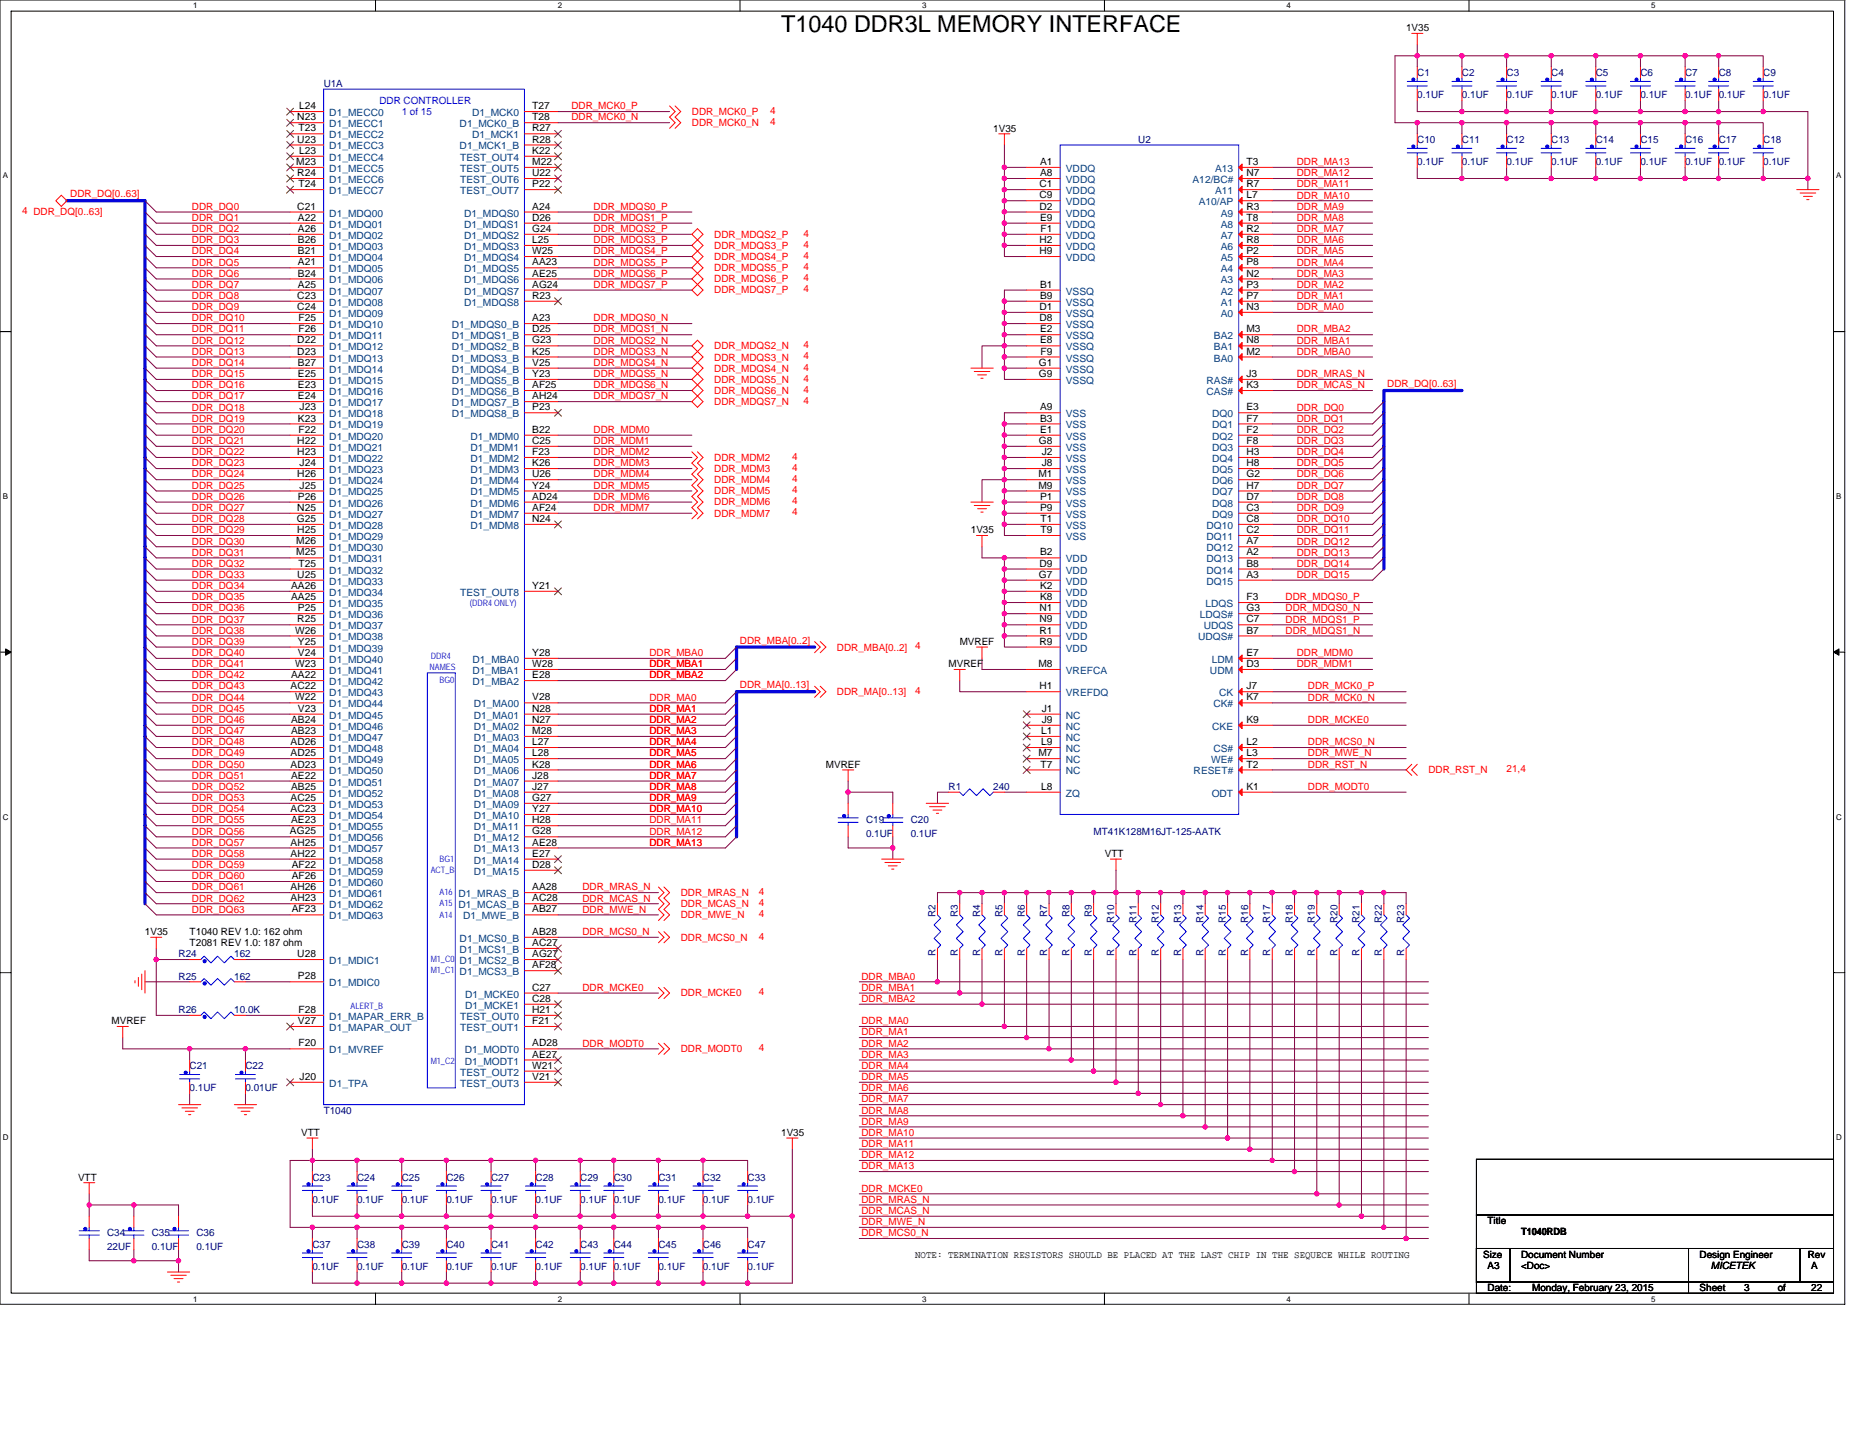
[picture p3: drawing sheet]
<svg xmlns="http://www.w3.org/2000/svg" width="279mm" height="216mm" viewBox="0 0 279 216" stroke-linecap="round" stroke-linejoin="round" font-family="sans-serif">
<defs><g id="words">
<text font-size="3.5" x="117.3" y="4.8">T1040 DDR3L MEMORY INTERFACE</text>
<g font-size="1.5">
<text x="211.2" y="4.7">1V35</text>
<text x="44.9" y="16.4">L24</text>
<text x="79.9" y="16.4">T27</text>
<text x="44.7" y="18.1">N23</text>
<text x="44.7" y="21.4">U23</text>
<text x="44.8" y="19.7">T23</text>
<text x="44.9" y="23.1">L23</text>
<text x="79.9" y="18.1">T28</text>
<text x="79.9" y="21.4">R28</text>
<text x="79.9" y="19.7">R27</text>
<text x="79.9" y="23.1">K22</text>
<text x="149.2" y="19.8">1V35</text>
<text x="44.5" y="24.8">M23</text>
<text x="44.7" y="26.5">R24</text>
<text x="44.8" y="28.1">T24</text>
<text x="79.9" y="24.8">M22</text>
<text x="79.9" y="28.1">P22</text>
<text x="79.9" y="26.5">U22</text>
<text x="156.1" y="28.1">C1</text>
<text x="156.1" y="29.8">C9</text>
<text x="156.2" y="24.8">A1</text>
<text x="156.2" y="26.5">A8</text>
<text x="187.2" y="24.8">T3</text>
<text x="187.2" y="28.1">R7</text>
<text x="187.2" y="29.8">L7</text>
<text x="187.2" y="26.5">N7</text>
<text x="44.7" y="31.5">C21</text>
<text x="44.7" y="33.2">A22</text>
<text x="44.7" y="34.8">A26</text>
<text x="79.9" y="31.5">A24</text>
<text x="79.9" y="33.2">D26</text>
<text x="79.9" y="34.8">G24</text>
<text x="156.1" y="31.5">D2</text>
<text x="156.2" y="33.2">E9</text>
<text x="156.3" y="34.8">F1</text>
<text x="187.2" y="31.5">R3</text>
<text x="187.2" y="33.2">T8</text>
<text x="187.2" y="34.8">R2</text>
<text x="44.7" y="36.5">B26</text>
<text x="44.7" y="38.2">B21</text>
<text x="44.7" y="39.9">A21</text>
<text x="44.7" y="41.6">B24</text>
<text x="79.9" y="36.5">L25</text>
<text x="79.9" y="38.2">W25</text>
<text x="79.9" y="39.9">AA23</text>
<text x="79.9" y="41.6">AE25</text>
<text x="156.1" y="36.5">H2</text>
<text x="156.1" y="38.2">H9</text>
<text x="187.2" y="36.5">R8</text>
<text x="187.2" y="38.2">P2</text>
<text x="187.2" y="39.9">P8</text>
<text x="187.2" y="41.6">N2</text>
<text x="44.7" y="44.9">C23</text>
<text x="44.7" y="46.6">C24</text>
<text x="44.7" y="43.2">A25</text>
<text x="79.9" y="43.2">AG24</text>
<text x="79.9" y="44.9">R23</text>
<text x="156.1" y="46.6">D1</text>
<text x="156.2" y="43.2">B1</text>
<text x="156.2" y="44.9">B9</text>
<text x="187.2" y="43.2">P3</text>
<text x="187.2" y="44.9">P7</text>
<text x="187.2" y="46.6">N3</text>
<text x="44.7" y="51.6">D22</text>
<text x="44.7" y="53.3">D23</text>
<text x="44.8" y="48.3">F25</text>
<text x="44.8" y="49.9">F26</text>
<text x="79.9" y="48.3">A23</text>
<text x="79.9" y="49.9">D25</text>
<text x="79.9" y="51.6">G23</text>
<text x="79.9" y="53.3">K25</text>
<text x="156.1" y="48.3">D8</text>
<text x="156.2" y="49.9">E2</text>
<text x="156.2" y="51.6">E8</text>
<text x="156.3" y="53.3">F9</text>
<text x="187.2" y="49.9">M3</text>
<text x="187.2" y="51.6">N8</text>
<text x="187.2" y="53.3">M2</text>
<text x="44.7" y="54.9">B27</text>
<text x="44.7" y="56.6">E25</text>
<text x="44.7" y="58.3">E23</text>
<text x="44.7" y="60">E24</text>
<text x="79.9" y="54.9">V25</text>
<text x="79.9" y="56.6">Y23</text>
<text x="79.9" y="58.3">AF25</text>
<text x="79.9" y="60">AH24</text>
<text x="156.1" y="54.9">G1</text>
<text x="156.1" y="56.6">G9</text>
<text x="187.2" y="56.6">J3</text>
<text x="187.2" y="58.3">K3</text>
<text x="44.7" y="63.3">K23</text>
<text x="44.8" y="65">F22</text>
<text x="45" y="61.7">J23</text>
<text x="79.9" y="65">B22</text>
<text x="79.9" y="61.7">P23</text>
<text x="156.2" y="61.7">A9</text>
<text x="156.2" y="63.3">B3</text>
<text x="156.2" y="65">E1</text>
<text x="187.2" y="65">F2</text>
<text x="187.2" y="63.3">F7</text>
<text x="187.2" y="61.7">E3</text>
<text x="44.7" y="66.7">H22</text>
<text x="44.7" y="68.4">H23</text>
<text x="44.7" y="71.7">H26</text>
<text x="45" y="70">J24</text>
<text x="79.9" y="66.7">C25</text>
<text x="79.9" y="68.4">F23</text>
<text x="79.9" y="70">K26</text>
<text x="79.9" y="71.7">U26</text>
<text x="156" y="71.7">M1</text>
<text x="156.1" y="66.7">G8</text>
<text x="156.5" y="68.4">J2</text>
<text x="156.5" y="70">J8</text>
<text x="187.2" y="71.7">G2</text>
<text x="187.2" y="70">H8</text>
<text x="187.2" y="68.4">H3</text>
<text x="187.2" y="66.7">F8</text>
<text x="44.7" y="76.8">N25</text>
<text x="44.7" y="75.1">P26</text>
<text x="45" y="73.4">J25</text>
<text x="79.9" y="73.4">Y24</text>
<text x="79.9" y="75.1">AD24</text>
<text x="79.9" y="76.8">AF24</text>
<text x="156" y="73.4">M9</text>
<text x="156.2" y="75.1">P1</text>
<text x="156.2" y="76.8">P9</text>
<text x="187.2" y="73.4">H7</text>
<text x="187.2" y="76.8">C3</text>
<text x="187.2" y="75.1">D7</text>
<text x="44.5" y="81.8">M26</text>
<text x="44.5" y="83.5">M25</text>
<text x="44.6" y="78.4">G25</text>
<text x="44.7" y="80.1">H25</text>
<text x="79.9" y="78.4">N24</text>
<text x="145.8" y="80.1">1V35</text>
<text x="156.2" y="83.5">B2</text>
<text x="156.3" y="78.4">T1</text>
<text x="156.3" y="80.1">T9</text>
<text x="187.2" y="83.5">A2</text>
<text x="187.2" y="81.8">A7</text>
<text x="187.2" y="80.1">C2</text>
<text x="187.2" y="78.4">C8</text>
<text x="43.7" y="88.5">AA26</text>
<text x="44.7" y="86.8">U25</text>
<text x="44.8" y="85.1">T25</text>
<text x="79.9" y="88.5">Y21</text>
<text x="156.1" y="86.8">G7</text>
<text x="156.1" y="85.1">D9</text>
<text x="156.2" y="88.5">K2</text>
<text x="187.2" y="86.8">A3</text>
<text x="187.2" y="85.1">B8</text>
<text x="43.7" y="90.2">AA25</text>
<text x="44.3" y="95.2">W26</text>
<text x="44.7" y="93.5">R25</text>
<text x="44.7" y="91.8">P25</text>
<text x="156.1" y="91.8">N1</text>
<text x="156.1" y="93.5">N9</text>
<text x="156.1" y="95.2">R1</text>
<text x="156.2" y="90.2">K8</text>
<text x="187.2" y="90.2">F3</text>
<text x="187.2" y="91.8">G3</text>
<text x="187.2" y="93.5">C7</text>
<text x="187.2" y="95.2">B7</text>
<text x="43.7" y="101.9">AA22</text>
<text x="44.3" y="100.2">W23</text>
<text x="44.7" y="96.9">Y25</text>
<text x="44.7" y="98.6">V24</text>
<text x="79.9" y="98.6">Y28</text>
<text x="79.9" y="100.2">W28</text>
<text x="79.9" y="101.9">E28</text>
<text x="142.5" y="100.3">MVREF</text>
<text x="144.2" y="96.9">MVREF</text>
<text x="156" y="100.2">M8</text>
<text x="156.1" y="96.9">R9</text>
<text x="187.2" y="100.2">D3</text>
<text x="187.2" y="98.6">E7</text>
<text x="43.6" y="103.6">AC22</text>
<text x="44.3" y="105.2">W22</text>
<text x="44.7" y="106.9">V23</text>
<text x="79.9" y="105.2">V28</text>
<text x="79.9" y="106.9">N28</text>
<text x="156.1" y="103.6">H1</text>
<text x="156.5" y="106.9">J1</text>
<text x="187.2" y="103.6">J7</text>
<text x="187.2" y="105.2">K7</text>
<text x="43.6" y="112">AD26</text>
<text x="43.6" y="113.6">AD25</text>
<text x="43.7" y="108.6">AB24</text>
<text x="43.7" y="110.3">AB23</text>
<text x="79.9" y="108.6">N27</text>
<text x="79.9" y="110.3">M28</text>
<text x="79.9" y="112">L27</text>
<text x="79.9" y="113.6">L28</text>
<text x="156" y="113.6">M7</text>
<text x="156.4" y="110.3">L1</text>
<text x="156.4" y="112">L9</text>
<text x="156.5" y="108.6">J9</text>
<text x="187.2" y="108.6">K9</text>
<text x="187.2" y="113.6">L3</text>
<text x="187.2" y="112">L2</text>
<text x="43.6" y="115.3">AD23</text>
<text x="43.7" y="118.7">AB25</text>
<text x="43.7" y="117">AE22</text>
<text x="79.9" y="118.7">J27</text>
<text x="79.9" y="115.3">K28</text>
<text x="79.9" y="117">J28</text>
<text x="124.1" y="115.3">MVREF</text>
<text x="156.3" y="115.3">T7</text>
<text x="156.4" y="118.7">L8</text>
<text x="187.2" y="118.7">K1</text>
<text x="187.2" y="115.3">T2</text>
<text x="43.6" y="125.4">AG25</text>
<text x="43.6" y="120.3">AC25</text>
<text x="43.6" y="122">AC23</text>
<text x="43.7" y="123.7">AE23</text>
<text x="79.9" y="120.3">G27</text>
<text x="79.9" y="122">Y27</text>
<text x="79.9" y="123.7">H28</text>
<text x="79.9" y="125.4">G28</text>
<text x="43.6" y="127">AH25</text>
<text x="43.6" y="128.7">AH22</text>
<text x="43.8" y="130.4">AF22</text>
<text x="79.9" y="127">AE28</text>
<text x="79.9" y="128.7">E27</text>
<text x="79.9" y="130.4">D28</text>
<text x="166" y="128.8">VTT</text>
<text x="43.6" y="133.8">AH26</text>
<text x="43.6" y="135.4">AH23</text>
<text x="43.8" y="132.1">AF26</text>
<text x="43.8" y="137.1">AF23</text>
<text x="79.9" y="135.4">AC28</text>
<text x="79.9" y="133.8">AA28</text>
<text x="79.9" y="137.1">AB27</text>
<text x="21.8" y="140.5">1V35</text>
<text x="28.5" y="140.5">T1040 REV 1.0: 162 ohm</text>
<text x="28.5" y="142.2">T2081 REV 1.0: 187 ohm</text>
<text x="44.7" y="143.8">U28</text>
<text x="79.9" y="143.8">AG27</text>
<text x="79.9" y="140.5">AB28</text>
<text x="79.9" y="142.1">AC27</text>
<text x="44.7" y="147.2">P28</text>
<text x="79.9" y="148.8">C27</text>
<text x="79.9" y="145.5">AF28</text>
<text x="16.8" y="153.9">MVREF</text>
<text x="44.7" y="153.9">V27</text>
<text x="44.8" y="152.2">F28</text>
<text x="79.9" y="150.5">C28</text>
<text x="79.9" y="152.2">H21</text>
<text x="79.9" y="153.9">F21</text>
<text x="44.8" y="157.2">F20</text>
<text x="79.9" y="157.2">AD28</text>
<text x="79.9" y="158.9">AE27</text>
<text x="79.9" y="160.6">W21</text>
<text x="45" y="162.2">J20</text>
<text x="79.9" y="162.2">V21</text>
<text x="45.3" y="170.7">VTT</text>
<text x="117.3" y="170.7">1V35</text>
<text x="11.7" y="177.4">VTT</text>
<text x="223.5" y="183.9">Title</text>
<text x="228.5" y="185.6">T1040RDB</text>
<text x="137.5" y="189">NOTE: TERMINATION RESISTORS SHOULD BE PLACED AT THE LAST CHIP IN THE SEQUECE WHILE ROUTING</text>
<text x="222.8" y="188.9">Size</text>
<text x="223.5" y="190.6">A3</text>
<text x="228.5" y="188.9">Document Number</text>
<text x="228.5" y="190.6">&lt;Doc&gt;</text>
<text x="255.3" y="188.9">Design Engineer</text>
<text x="257" y="190.6">MICETEK</text>
<text x="271.6" y="188.9">Rev</text>
<text x="272.1" y="190.6">A</text>
<text x="223.5" y="194">Date:</text>
<text x="230.2" y="194">Monday, February 23, 2015</text>
<text x="255.3" y="194">Sheet</text>
<text x="262" y="194">3</text>
<text x="267" y="194">of</text>
<text x="272.1" y="194">22</text>
</g>
<g font-size="1.5" fill="#000080">
<text x="212.9" y="11.4">C1</text>
<text x="219.6" y="11.4">C2</text>
<text x="226.3" y="11.4">C3</text>
<text x="233" y="11.4">C4</text>
<text x="239.7" y="11.4">C5</text>
<text x="246.4" y="11.4">C6</text>
<text x="253.1" y="11.4">C7</text>
<text x="258.2" y="11.4">C8</text>
<text x="264.9" y="11.4">C9</text>
<text x="48.6" y="13.1">U1A</text>
<text x="212.9" y="14.8">0.1UF</text>
<text x="219.6" y="14.8">0.1UF</text>
<text x="226.3" y="14.8">0.1UF</text>
<text x="233" y="14.8">0.1UF</text>
<text x="239.7" y="14.8">0.1UF</text>
<text x="246.4" y="14.8">0.1UF</text>
<text x="253.1" y="14.8">0.1UF 0.1UF</text>
<text x="264.9" y="14.8">0.1UF</text>
<text x="171" y="21.5">U2</text>
<text x="212.9" y="21.5">C10</text>
<text x="219.6" y="21.5">C11</text>
<text x="226.3" y="21.5">C12</text>
<text x="233" y="21.5">C13</text>
<text x="239.7" y="21.5">C14</text>
<text x="246.4" y="21.5">C15</text>
<text x="253.1" y="21.5">C16</text>
<text x="258.2" y="21.5">C17</text>
<text x="264.9" y="21.5">C18</text>
<text x="212.9" y="24.8">0.1UF</text>
<text x="219.6" y="24.8">0.1UF</text>
<text x="226.3" y="24.8">0.1UF</text>
<text x="233" y="24.8">0.1UF</text>
<text x="239.7" y="24.8">0.1UF</text>
<text x="246.4" y="24.8">0.1UF</text>
<text x="253.1" y="24.8">0.1UF 0.1UF</text>
<text x="264.9" y="24.8">0.1UF</text>
<text x="142.5" y="118.7">R1</text>
<text x="149.2" y="118.7">240</text>
<text x="130.1" y="123.7">C19</text>
<text x="130.1" y="125.7">0.1UF</text>
<text x="136.8" y="123.7">C20</text>
<text x="136.8" y="125.7">0.1UF</text>
<text x="164.3" y="125.4">MT41K128M16JT-125-AATK</text>
<text x="140.5" y="137.8" transform="rotate(-90 140.5 137.8)">R2</text>
<text x="143.9" y="137.8" transform="rotate(-90 143.9 137.8)">R3</text>
<text x="147.2" y="137.8" transform="rotate(-90 147.2 137.8)">R4</text>
<text x="150.6" y="137.8" transform="rotate(-90 150.6 137.8)">R5</text>
<text x="153.9" y="137.8" transform="rotate(-90 153.9 137.8)">R6</text>
<text x="157.3" y="137.8" transform="rotate(-90 157.3 137.8)">R7</text>
<text x="160.7" y="137.8" transform="rotate(-90 160.7 137.8)">R8</text>
<text x="164" y="137.8" transform="rotate(-90 164 137.8)">R9</text>
<text x="26.8" y="143.8">R24</text>
<text x="35.2" y="143.8">162</text>
<text x="140.5" y="143.7" transform="rotate(-90 140.5 143.7)">R</text>
<text x="143.9" y="143.7" transform="rotate(-90 143.9 143.7)">R</text>
<text x="147.2" y="143.7" transform="rotate(-90 147.2 143.7)">R</text>
<text x="150.6" y="143.7" transform="rotate(-90 150.6 143.7)">R</text>
<text x="153.9" y="143.7" transform="rotate(-90 153.9 143.7)">R</text>
<text x="157.3" y="143.7" transform="rotate(-90 157.3 143.7)">R</text>
<text x="160.7" y="143.7" transform="rotate(-90 160.7 143.7)">R</text>
<text x="164" y="143.7" transform="rotate(-90 164 143.7)">R</text>
<text x="167.4" y="143.7" transform="rotate(-90 167.4 143.7)">R</text>
<text x="167.4" y="138.6" transform="rotate(-90 167.4 138.6)">R10</text>
<text x="170.7" y="143.7" transform="rotate(-90 170.7 143.7)">R</text>
<text x="170.7" y="138.6" transform="rotate(-90 170.7 138.6)">R11</text>
<text x="174.1" y="143.7" transform="rotate(-90 174.1 143.7)">R</text>
<text x="174.1" y="138.6" transform="rotate(-90 174.1 138.6)">R12</text>
<text x="177.4" y="143.7" transform="rotate(-90 177.4 143.7)">R</text>
<text x="177.4" y="138.6" transform="rotate(-90 177.4 138.6)">R13</text>
<text x="180.8" y="143.7" transform="rotate(-90 180.8 143.7)">R</text>
<text x="180.8" y="138.6" transform="rotate(-90 180.8 138.6)">R14</text>
<text x="184.1" y="143.7" transform="rotate(-90 184.1 143.7)">R</text>
<text x="184.1" y="138.6" transform="rotate(-90 184.1 138.6)">R15</text>
<text x="187.5" y="143.7" transform="rotate(-90 187.5 143.7)">R</text>
<text x="187.5" y="138.6" transform="rotate(-90 187.5 138.6)">R16</text>
<text x="190.8" y="143.7" transform="rotate(-90 190.8 143.7)">R</text>
<text x="190.8" y="138.6" transform="rotate(-90 190.8 138.6)">R17</text>
<text x="194.2" y="143.7" transform="rotate(-90 194.2 143.7)">R</text>
<text x="194.2" y="138.6" transform="rotate(-90 194.2 138.6)">R18</text>
<text x="197.5" y="143.7" transform="rotate(-90 197.5 143.7)">R</text>
<text x="197.5" y="138.6" transform="rotate(-90 197.5 138.6)">R19</text>
<text x="200.9" y="143.7" transform="rotate(-90 200.9 143.7)">R</text>
<text x="200.9" y="138.6" transform="rotate(-90 200.9 138.6)">R20</text>
<text x="204.2" y="143.7" transform="rotate(-90 204.2 143.7)">R</text>
<text x="204.2" y="138.6" transform="rotate(-90 204.2 138.6)">R21</text>
<text x="207.6" y="143.7" transform="rotate(-90 207.6 143.7)">R</text>
<text x="207.6" y="138.6" transform="rotate(-90 207.6 138.6)">R22</text>
<text x="210.9" y="143.7" transform="rotate(-90 210.9 143.7)">R</text>
<text x="210.9" y="138.6" transform="rotate(-90 210.9 138.6)">R23</text>
<text x="26.8" y="147.2">R25</text>
<text x="35.2" y="147.2">162</text>
<text x="26.8" y="152.2">R26</text>
<text x="35.2" y="152.2">10.0K</text>
<text x="28.5" y="160.6">C21</text>
<text x="36.9" y="160.6">C22</text>
<text x="28.5" y="164">0.1UF</text>
<text x="36.9" y="164">0.01UF</text>
<text x="48.6" y="167.3">T1040</text>
<text x="46.9" y="177.4">C23</text>
<text x="53.6" y="177.4">C24</text>
<text x="60.3" y="177.4">C25</text>
<text x="67.1" y="177.4">C26</text>
<text x="73.8" y="177.4">C27</text>
<text x="80.5" y="177.4">C28</text>
<text x="87.2" y="177.4">C29</text>
<text x="92.2" y="177.4">C30</text>
<text x="98.9" y="177.4">C31</text>
<text x="105.6" y="177.4">C32</text>
<text x="112.3" y="177.4">C33</text>
<text x="16.1" y="185.8">C34</text>
<text x="22.8" y="185.8">C35</text>
<text x="29.5" y="185.8">C36</text>
<text x="46.9" y="180.7">0.1UF</text>
<text x="53.6" y="180.7">0.1UF</text>
<text x="60.3" y="180.7">0.1UF</text>
<text x="67.1" y="180.7">0.1UF</text>
<text x="73.8" y="180.7">0.1UF</text>
<text x="80.5" y="180.7">0.1UF</text>
<text x="87.2" y="180.7">0.1UF 0.1UF</text>
<text x="98.9" y="180.7">0.1UF</text>
<text x="105.6" y="180.7">0.1UF</text>
<text x="112.3" y="180.7">0.1UF</text>
<text x="16.1" y="187.8">22UF</text>
<text x="22.8" y="187.8">0.1UF</text>
<text x="29.5" y="187.8">0.1UF</text>
<text x="46.9" y="187.4">C37</text>
<text x="46.9" y="190.8">0.1UF</text>
<text x="53.6" y="187.4">C38</text>
<text x="53.6" y="190.8">0.1UF</text>
<text x="60.3" y="187.4">C39</text>
<text x="60.3" y="190.8">0.1UF</text>
<text x="67.1" y="187.4">C40</text>
<text x="67.1" y="190.8">0.1UF</text>
<text x="73.8" y="187.4">C41</text>
<text x="73.8" y="190.8">0.1UF</text>
<text x="80.5" y="187.4">C42</text>
<text x="80.5" y="190.8">0.1UF</text>
<text x="87.2" y="187.4">C43</text>
<text x="87.2" y="190.8">0.1UF 0.1UF</text>
<text x="92.2" y="187.4">C44</text>
<text x="98.9" y="187.4">C45</text>
<text x="98.9" y="190.8">0.1UF</text>
<text x="105.6" y="187.4">C46</text>
<text x="105.6" y="190.8">0.1UF</text>
<text x="112.3" y="187.4">C47</text>
<text x="112.3" y="190.8">0.1UF</text>
</g>
<g font-size="1.5" fill="#004080">
<text x="49.5" y="17.4">D1_MECC0</text>
<text x="70.9" y="17.4">D1_MCK0</text>
<text x="49.5" y="19.1">D1_MECC1</text>
<text x="49.5" y="20.8">D1_MECC2</text>
<text x="49.5" y="22.5">D1_MECC3</text>
<text x="69" y="19.1">D1_MCK0_B</text>
<text x="69" y="22.5">D1_MCK1_B</text>
<text x="70.9" y="20.8">D1_MCK1</text>
<text x="49.5" y="24.2">D1_MECC4</text>
<text x="49.5" y="25.8">D1_MECC5</text>
<text x="49.5" y="27.5">D1_MECC6</text>
<text x="49.5" y="29.2">D1_MECC7</text>
<text x="69.1" y="24.2">TEST_OUT4</text>
<text x="69.1" y="25.8">TEST_OUT5</text>
<text x="69.1" y="29.2">TEST_OUT7</text>
<text x="69.1" y="27.5">TEST_OUT6</text>
<text x="160.1" y="25.8">VDDQ</text>
<text x="160.1" y="27.5">VDDQ</text>
<text x="160.1" y="29.2">VDDQ</text>
<text x="179.1" y="27.5">A12/BC#</text>
<text x="182.5" y="25.8">A13</text>
<text x="182.5" y="29.2">A11</text>
<text x="49.5" y="32.5">D1_MDQ00</text>
<text x="49.5" y="34.2">D1_MDQ01</text>
<text x="49.5" y="35.9">D1_MDQ02</text>
<text x="69.7" y="32.5">D1_MDQS0</text>
<text x="69.7" y="34.2">D1_MDQS1</text>
<text x="69.7" y="35.9">D1_MDQS2</text>
<text x="160.1" y="30.8">VDDQ</text>
<text x="160.1" y="32.5">VDDQ</text>
<text x="160.1" y="34.2">VDDQ</text>
<text x="160.1" y="35.9">VDDQ</text>
<text x="180.1" y="30.8">A10/AP</text>
<text x="183.4" y="32.5">A9</text>
<text x="183.4" y="34.2">A8</text>
<text x="183.4" y="35.9">A7</text>
<text x="49.5" y="37.5">D1_MDQ03</text>
<text x="49.5" y="39.2">D1_MDQ04</text>
<text x="49.5" y="40.9">D1_MDQ05</text>
<text x="69.7" y="37.5">D1_MDQS3</text>
<text x="69.7" y="39.2">D1_MDQS4</text>
<text x="69.7" y="40.9">D1_MDQS5</text>
<text x="160.1" y="37.5">VDDQ</text>
<text x="160.1" y="39.2">VDDQ</text>
<text x="183.4" y="37.5">A6</text>
<text x="183.4" y="39.2">A5</text>
<text x="183.4" y="40.9">A4</text>
<text x="49.5" y="42.6">D1_MDQ06</text>
<text x="49.5" y="44.3">D1_MDQ07</text>
<text x="49.5" y="45.9">D1_MDQ08</text>
<text x="49.5" y="47.6">D1_MDQ09</text>
<text x="69.7" y="42.6">D1_MDQS6</text>
<text x="69.7" y="44.3">D1_MDQS7</text>
<text x="69.7" y="45.9">D1_MDQS8</text>
<text x="160.1" y="44.3">VSSQ</text>
<text x="160.1" y="45.9">VSSQ</text>
<text x="160.1" y="47.6">VSSQ</text>
<text x="183.4" y="42.6">A3</text>
<text x="183.4" y="44.3">A2</text>
<text x="183.4" y="45.9">A1</text>
<text x="183.4" y="47.6">A0</text>
<text x="49.5" y="49.3">D1_MDQ10</text>
<text x="49.5" y="51">D1_MDQ11</text>
<text x="49.5" y="52.6">D1_MDQ12</text>
<text x="67.9" y="49.3">D1_MDQS0_B</text>
<text x="67.9" y="51">D1_MDQS1_B</text>
<text x="67.9" y="52.6">D1_MDQS2_B</text>
<text x="160.1" y="49.3">VSSQ</text>
<text x="160.1" y="51">VSSQ</text>
<text x="160.1" y="52.6">VSSQ</text>
<text x="182.4" y="51">BA2</text>
<text x="182.4" y="52.6">BA1</text>
<text x="49.5" y="54.3">D1_MDQ13</text>
<text x="49.5" y="56">D1_MDQ14</text>
<text x="49.5" y="57.7">D1_MDQ15</text>
<text x="49.5" y="59.4">D1_MDQ16</text>
<text x="67.9" y="54.3">D1_MDQS3_B</text>
<text x="67.9" y="56">D1_MDQS4_B</text>
<text x="67.9" y="57.7">D1_MDQS5_B</text>
<text x="67.9" y="59.4">D1_MDQS6_B</text>
<text x="160.1" y="54.3">VSSQ</text>
<text x="160.1" y="56">VSSQ</text>
<text x="160.1" y="57.7">VSSQ</text>
<text x="181.3" y="57.7">RAS#</text>
<text x="181.3" y="59.4">CAS#</text>
<text x="182.4" y="54.3">BA0</text>
<text x="49.5" y="64.4">D1_MDQ19</text>
<text x="49.5" y="61">D1_MDQ17</text>
<text x="49.5" y="62.7">D1_MDQ18</text>
<text x="67.9" y="61">D1_MDQS7_B</text>
<text x="67.9" y="62.7">D1_MDQS8_B</text>
<text x="160.1" y="62.7">VSS</text>
<text x="160.1" y="64.4">VSS</text>
<text x="182.1" y="64.4">DQ1</text>
<text x="182.1" y="62.7">DQ0</text>
<text x="49.5" y="66.1">D1_MDQ20</text>
<text x="49.5" y="67.7">D1_MDQ21</text>
<text x="49.5" y="69.4">D1_MDQ22</text>
<text x="49.5" y="71.1">D1_MDQ23</text>
<text x="70.7" y="66.1">D1_MDM0</text>
<text x="70.7" y="67.7">D1_MDM1</text>
<text x="70.7" y="69.4">D1_MDM2</text>
<text x="70.7" y="71.1">D1_MDM3</text>
<text x="160.1" y="66.1">VSS</text>
<text x="160.1" y="67.7">VSS</text>
<text x="160.1" y="69.4">VSS</text>
<text x="160.1" y="71.1">VSS</text>
<text x="182.1" y="71.1">DQ5</text>
<text x="182.1" y="69.4">DQ4</text>
<text x="182.1" y="67.7">DQ3</text>
<text x="182.1" y="66.1">DQ2</text>
<text x="49.5" y="72.7">D1_MDQ24</text>
<text x="49.5" y="74.4">D1_MDQ25</text>
<text x="49.5" y="76.1">D1_MDQ26</text>
<text x="49.5" y="77.8">D1_MDQ27</text>
<text x="70.7" y="72.7">D1_MDM4</text>
<text x="70.7" y="74.4">D1_MDM5</text>
<text x="70.7" y="76.1">D1_MDM6</text>
<text x="70.7" y="77.8">D1_MDM7</text>
<text x="160.1" y="72.7">VSS</text>
<text x="160.1" y="74.4">VSS</text>
<text x="160.1" y="76.1">VSS</text>
<text x="160.1" y="77.8">VSS</text>
<text x="182.1" y="74.4">DQ7</text>
<text x="182.1" y="72.7">DQ6</text>
<text x="182.1" y="77.8">DQ9</text>
<text x="182.1" y="76.1">DQ8</text>
<text x="49.5" y="79.5">D1_MDQ28</text>
<text x="49.5" y="81.1">D1_MDQ29</text>
<text x="49.5" y="82.8">D1_MDQ30</text>
<text x="70.7" y="79.5">D1_MDM8</text>
<text x="160.1" y="79.5">VSS</text>
<text x="160.1" y="81.1">VSS</text>
<text x="181.3" y="82.8">DQ12</text>
<text x="181.3" y="81.1">DQ11</text>
<text x="181.3" y="79.5">DQ10</text>
<text x="49.5" y="84.5">D1_MDQ31</text>
<text x="49.5" y="86.2">D1_MDQ32</text>
<text x="49.5" y="87.8">D1_MDQ33</text>
<text x="49.5" y="89.5">D1_MDQ34</text>
<text x="69.1" y="89.5">TEST_OUT8</text>
<text x="160.1" y="84.5">VDD</text>
<text x="160.1" y="86.2">VDD</text>
<text x="160.1" y="87.8">VDD</text>
<text x="160.1" y="89.5">VDD</text>
<text x="181.3" y="87.8">DQ15</text>
<text x="181.3" y="86.2">DQ14</text>
<text x="181.3" y="84.5">DQ13</text>
<text x="49.5" y="91.2">D1_MDQ35</text>
<text x="49.5" y="92.9">D1_MDQ36</text>
<text x="49.5" y="94.6">D1_MDQ37</text>
<text x="160.1" y="91.2">VDD</text>
<text x="160.1" y="92.9">VDD</text>
<text x="160.1" y="94.6">VDD</text>
<text x="180.2" y="92.9">LDQS#</text>
<text x="180.8" y="94.6">UDQS</text>
<text x="181.1" y="91.2">LDQS</text>
<text x="49.5" y="96.2">D1_MDQ38</text>
<text x="49.5" y="97.9">D1_MDQ39</text>
<text x="49.5" y="99.6">D1_MDQ40</text>
<text x="49.5" y="101.3">D1_MDQ41</text>
<text x="71" y="99.6">D1_MBA0</text>
<text x="71" y="101.3">D1_MBA1</text>
<text x="160.1" y="96.2">VDD</text>
<text x="160.1" y="97.9">VDD</text>
<text x="160.1" y="101.3">VREFCA</text>
<text x="180" y="96.2">UDQS#</text>
<text x="181.8" y="101.3">UDM</text>
<text x="182" y="99.6">LDM</text>
<text x="49.5" y="102.9">D1_MDQ42</text>
<text x="49.5" y="104.6">D1_MDQ43</text>
<text x="49.5" y="106.3">D1_MDQ44</text>
<text x="49.5" y="108">D1_MDQ45</text>
<text x="71" y="102.9">D1_MBA2</text>
<text x="71.2" y="106.3">D1_MA00</text>
<text x="71.2" y="108">D1_MA01</text>
<text x="160.1" y="104.6">VREFDQ</text>
<text x="160.1" y="108">NC</text>
<text x="182.3" y="106.3">CK#</text>
<text x="183.1" y="104.6">CK</text>
<text x="49.5" y="109.6">D1_MDQ46</text>
<text x="49.5" y="111.3">D1_MDQ47</text>
<text x="49.5" y="113">D1_MDQ48</text>
<text x="71.2" y="109.6">D1_MA02</text>
<text x="71.2" y="111.3">D1_MA03</text>
<text x="71.2" y="113">D1_MA04</text>
<text x="160.1" y="109.6">NC</text>
<text x="160.1" y="111.3">NC</text>
<text x="160.1" y="113">NC</text>
<text x="182.1" y="109.6">CKE</text>
<text x="182.3" y="113">CS#</text>
<text x="49.5" y="119.7">D1_MDQ52</text>
<text x="49.5" y="114.7">D1_MDQ49</text>
<text x="49.5" y="116.4">D1_MDQ50</text>
<text x="49.5" y="118">D1_MDQ51</text>
<text x="71.2" y="119.7">D1_MA08</text>
<text x="71.2" y="114.7">D1_MA05</text>
<text x="71.2" y="116.4">D1_MA06</text>
<text x="71.2" y="118">D1_MA07</text>
<text x="160.1" y="114.7">NC</text>
<text x="160.1" y="116.4">NC</text>
<text x="160.1" y="119.7">ZQ</text>
<text x="179.3" y="116.4">RESET#</text>
<text x="181.9" y="114.7">WE#</text>
<text x="182" y="119.7">ODT</text>
<text x="49.5" y="121.4">D1_MDQ53</text>
<text x="49.5" y="123">D1_MDQ54</text>
<text x="49.5" y="124.7">D1_MDQ55</text>
<text x="71.2" y="121.4">D1_MA09</text>
<text x="71.2" y="123">D1_MA10</text>
<text x="71.2" y="124.7">D1_MA11</text>
<text x="49.5" y="126.4">D1_MDQ56</text>
<text x="49.5" y="128.1">D1_MDQ57</text>
<text x="49.5" y="129.8">D1_MDQ58</text>
<text x="49.5" y="131.4">D1_MDQ59</text>
<text x="71.2" y="126.4">D1_MA12</text>
<text x="71.2" y="128.1">D1_MA13</text>
<text x="71.2" y="129.8">D1_MA14</text>
<text x="71.2" y="131.4">D1_MA15</text>
<text x="49.5" y="133.1">D1_MDQ60</text>
<text x="49.5" y="134.8">D1_MDQ61</text>
<text x="49.5" y="136.5">D1_MDQ62</text>
<text x="68.9" y="136.5">D1_MCAS_B</text>
<text x="68.9" y="134.8">D1_MRAS_B</text>
<text x="49.5" y="138.1">D1_MDQ63</text>
<text x="69" y="141.5">D1_MCS0_B</text>
<text x="69" y="143.2">D1_MCS1_B</text>
<text x="69.6" y="138.1">D1_MWE_B</text>
<text x="49.5" y="148.2">D1_MDIC0</text>
<text x="49.5" y="144.8">D1_MDIC1</text>
<text x="69" y="144.8">D1_MCS2_B</text>
<text x="69" y="146.5">D1_MCS3_B</text>
<text x="69.9" y="149.9">D1_MCKE0</text>
<text x="49.5" y="153.2">D1_MAPAR_ERR_B</text>
<text x="49.5" y="154.9">D1_MAPAR_OUT</text>
<text x="69.1" y="153.2">TEST_OUT0</text>
<text x="69.1" y="154.9">TEST_OUT1</text>
<text x="69.9" y="151.6">D1_MCKE1</text>
<text x="49.5" y="158.3">D1_MVREF</text>
<text x="69.1" y="161.6">TEST_OUT2</text>
<text x="69.8" y="158.3">D1_MODT0</text>
<text x="69.8" y="159.9">D1_MODT1</text>
<text x="49.5" y="163.3">D1_TPA</text>
<text x="69.1" y="163.3">TEST_OUT3</text>
</g>
<g font-size="1.5" fill="#00f">
<text x="57" y="15.6">DDR CONTROLLER</text>
<text x="60.3" y="17.3">1 of 15</text>
</g>
<g font-size="1.5" fill="#f00">
<text x="85.8" y="16.4">DDR_MCK0_P</text>
<text x="103.9" y="17.3">DDR_MCK0_P</text>
<text x="115.7" y="17.1">4</text>
<text x="85.8" y="18.1">DDR_MCK0_N</text>
<text x="103.9" y="18.9">DDR_MCK0_N</text>
<text x="115.7" y="18.8">4</text>
<text x="10.6" y="29.7">DDR_DQ[0..63]</text>
<text x="194.8" y="24.8">DDR_MA13</text>
<text x="194.8" y="26.5">DDR_MA12</text>
<text x="194.8" y="28.2">DDR_MA11</text>
<text x="194.8" y="29.8">DDR_MA10</text>
<text x="3.3" y="32.2">4 DDR_DQ[0..63]</text>
<text x="28.8" y="31.5">DDR_DQ0</text>
<text x="28.8" y="33.2">DDR_DQ1</text>
<text x="28.8" y="34.9">DDR_DQ2</text>
<text x="89.2" y="31.5">DDR_MDQS0_P</text>
<text x="89.2" y="33.2">DDR_MDQS1_P</text>
<text x="89.2" y="34.9">DDR_MDQS2_P</text>
<text x="107.3" y="35.7">DDR_MDQS2_P</text>
<text x="120.7" y="35.5">4</text>
<text x="194.8" y="31.5">DDR_MA9</text>
<text x="194.8" y="33.2">DDR_MA8</text>
<text x="194.8" y="34.9">DDR_MA7</text>
<text x="28.8" y="36.5">DDR_DQ3</text>
<text x="28.8" y="38.2">DDR_DQ4</text>
<text x="28.8" y="39.9">DDR_DQ5</text>
<text x="28.8" y="41.6">DDR_DQ6</text>
<text x="89.2" y="36.5">DDR_MDQS3_P</text>
<text x="89.2" y="39.9">DDR_MDQS5_P</text>
<text x="89.2" y="38.2">DDR_MDQS4_P</text>
<text x="89.2" y="41.6">DDR_MDQS6_P</text>
<text x="107.3" y="40.7">DDR_MDQS5_P</text>
<text x="107.3" y="37.4">DDR_MDQS3_P</text>
<text x="107.3" y="39.1">DDR_MDQS4_P</text>
<text x="120.7" y="40.6">4</text>
<text x="120.7" y="37.2">4</text>
<text x="120.7" y="38.9">4</text>
<text x="194.8" y="36.5">DDR_MA6</text>
<text x="194.8" y="38.2">DDR_MA5</text>
<text x="194.8" y="39.9">DDR_MA4</text>
<text x="194.8" y="41.6">DDR_MA3</text>
<text x="28.8" y="43.2">DDR_DQ7</text>
<text x="28.8" y="44.9">DDR_DQ8</text>
<text x="28.8" y="46.6">DDR_DQ9</text>
<text x="89.2" y="43.2">DDR_MDQS7_P</text>
<text x="107.3" y="44.1">DDR_MDQS7_P</text>
<text x="107.3" y="42.4">DDR_MDQS6_P</text>
<text x="120.7" y="43.9">4</text>
<text x="120.7" y="42.2">4</text>
<text x="194.8" y="43.2">DDR_MA2</text>
<text x="194.8" y="44.9">DDR_MA1</text>
<text x="194.8" y="46.6">DDR_MA0</text>
<text x="28.8" y="48.3">DDR_DQ10</text>
<text x="28.8" y="50">DDR_DQ11</text>
<text x="28.8" y="51.6">DDR_DQ12</text>
<text x="28.8" y="53.3">DDR_DQ13</text>
<text x="89.2" y="48.3">DDR_MDQS0_N</text>
<text x="89.2" y="50">DDR_MDQS1_N</text>
<text x="89.2" y="51.6">DDR_MDQS2_N</text>
<text x="89.2" y="53.3">DDR_MDQS3_N</text>
<text x="107.3" y="52.5">DDR_MDQS2_N</text>
<text x="120.7" y="54">4</text>
<text x="120.7" y="52.3">4</text>
<text x="194.8" y="50">DDR_MBA2</text>
<text x="194.8" y="51.6">DDR_MBA1</text>
<text x="194.8" y="53.3">DDR_MBA0</text>
<text x="28.8" y="55">DDR_DQ14</text>
<text x="28.8" y="56.7">DDR_DQ15</text>
<text x="28.8" y="58.3">DDR_DQ16</text>
<text x="89.2" y="56.7">DDR_MDQS5_N</text>
<text x="89.2" y="58.3">DDR_MDQS6_N</text>
<text x="89.2" y="55">DDR_MDQS4_N</text>
<text x="107.3" y="59.2">DDR_MDQS6_N</text>
<text x="107.3" y="57.5">DDR_MDQS5_N</text>
<text x="107.3" y="55.8">DDR_MDQS4_N</text>
<text x="107.3" y="54.2">DDR_MDQS3_N</text>
<text x="120.7" y="59">4</text>
<text x="120.7" y="57.3">4</text>
<text x="120.7" y="55.7">4</text>
<text x="194.8" y="56.7">DDR_MRAS_N</text>
<text x="194.8" y="58.3">DDR_MCAS_N</text>
<text x="208.4" y="58.2">DDR_DQ[0..63]</text>
<text x="28.8" y="60">DDR_DQ17</text>
<text x="28.8" y="61.7">DDR_DQ18</text>
<text x="28.8" y="63.4">DDR_DQ19</text>
<text x="28.8" y="65">DDR_DQ20</text>
<text x="89.2" y="60">DDR_MDQS7_N</text>
<text x="89.2" y="65">DDR_MDM0</text>
<text x="107.3" y="60.9">DDR_MDQS7_N</text>
<text x="120.7" y="60.7">4</text>
<text x="194.8" y="61.7">DDR_DQ0</text>
<text x="194.8" y="63.4">DDR_DQ1</text>
<text x="194.8" y="65">DDR_DQ2</text>
<text x="28.8" y="66.7">DDR_DQ21</text>
<text x="28.8" y="68.4">DDR_DQ22</text>
<text x="28.8" y="70.1">DDR_DQ23</text>
<text x="28.8" y="71.7">DDR_DQ24</text>
<text x="89.2" y="66.7">DDR_MDM1</text>
<text x="89.2" y="68.4">DDR_MDM2</text>
<text x="89.2" y="70.1">DDR_MDM3</text>
<text x="89.2" y="71.7">DDR_MDM4</text>
<text x="107.3" y="69.2">DDR_MDM2</text>
<text x="107.3" y="70.9">DDR_MDM3</text>
<text x="119" y="69.1">4</text>
<text x="119" y="70.8">4</text>
<text x="194.8" y="66.7">DDR_DQ3</text>
<text x="194.8" y="68.4">DDR_DQ4</text>
<text x="194.8" y="70.1">DDR_DQ5</text>
<text x="194.8" y="71.7">DDR_DQ6</text>
<text x="28.8" y="73.4">DDR_DQ25</text>
<text x="28.8" y="75.1">DDR_DQ26</text>
<text x="28.8" y="76.8">DDR_DQ27</text>
<text x="89.2" y="73.4">DDR_MDM5</text>
<text x="89.2" y="75.1">DDR_MDM6</text>
<text x="89.2" y="76.8">DDR_MDM7</text>
<text x="107.3" y="72.6">DDR_MDM4</text>
<text x="107.3" y="74.3">DDR_MDM5</text>
<text x="107.3" y="75.9">DDR_MDM6</text>
<text x="107.3" y="77.6">DDR_MDM7</text>
<text x="119" y="72.4">4</text>
<text x="119" y="74.1">4</text>
<text x="119" y="75.8">4</text>
<text x="119" y="77.4">4</text>
<text x="194.8" y="73.4">DDR_DQ7</text>
<text x="194.8" y="75.1">DDR_DQ8</text>
<text x="194.8" y="76.8">DDR_DQ9</text>
<text x="28.8" y="78.4">DDR_DQ28</text>
<text x="28.8" y="80.1">DDR_DQ29</text>
<text x="28.8" y="81.8">DDR_DQ30</text>
<text x="28.8" y="83.5">DDR_DQ31</text>
<text x="194.8" y="78.4">DDR_DQ10</text>
<text x="194.8" y="80.1">DDR_DQ11</text>
<text x="194.8" y="81.8">DDR_DQ12</text>
<text x="194.8" y="83.5">DDR_DQ13</text>
<text x="28.8" y="85.2">DDR_DQ32</text>
<text x="28.8" y="86.8">DDR_DQ33</text>
<text x="28.8" y="88.5">DDR_DQ34</text>
<text x="194.8" y="85.2">DDR_DQ14</text>
<text x="194.8" y="86.8">DDR_DQ15</text>
<text x="28.8" y="90.2">DDR_DQ35</text>
<text x="28.8" y="91.9">DDR_DQ36</text>
<text x="28.8" y="93.5">DDR_DQ37</text>
<text x="28.8" y="95.2">DDR_DQ38</text>
<text x="193.1" y="90.2">DDR_MDQS0_P</text>
<text x="193.1" y="91.9">DDR_MDQS0_N</text>
<text x="193.1" y="93.5">DDR_MDQS1_P</text>
<text x="193.1" y="95.2">DDR_MDQS1_N</text>
<text x="28.8" y="96.9">DDR_DQ39</text>
<text x="28.8" y="98.6">DDR_DQ40</text>
<text x="28.8" y="100.2">DDR_DQ41</text>
<text x="28.8" y="101.9">DDR_DQ42</text>
<text x="97.6" y="98.6">DDR_MBA0</text>
<text x="97.6" y="100.2">DDR_MBA1</text>
<text x="97.6" y="101.9">DDR_MBA2</text>
<text x="111.1" y="96.7">DDR_MBA[0..2]</text>
<text x="125.7" y="97.7">DDR_MBA[0..2]</text>
<text x="137.5" y="97.6">4</text>
<text x="194.8" y="98.6">DDR_MDM0</text>
<text x="194.8" y="100.2">DDR_MDM1</text>
<text x="28.8" y="103.6">DDR_DQ43</text>
<text x="28.8" y="105.3">DDR_DQ44</text>
<text x="28.8" y="107">DDR_DQ45</text>
<text x="97.6" y="105.3">DDR_MA0</text>
<text x="97.6" y="107">DDR_MA1</text>
<text x="111.1" y="103.4">DDR_MA[0..13]</text>
<text x="125.7" y="104.5">DDR_MA[0..13]</text>
<text x="137.5" y="104.3">4</text>
<text x="196.5" y="103.6">DDR_MCK0_P</text>
<text x="196.5" y="105.3">DDR_MCK0_N</text>
<text x="28.8" y="108.6">DDR_DQ46</text>
<text x="28.8" y="110.3">DDR_DQ47</text>
<text x="28.8" y="112">DDR_DQ48</text>
<text x="28.8" y="113.6">DDR_DQ49</text>
<text x="97.6" y="108.6">DDR_MA2</text>
<text x="97.6" y="110.3">DDR_MA3</text>
<text x="97.6" y="112">DDR_MA4</text>
<text x="97.6" y="113.6">DDR_MA5</text>
<text x="196.5" y="112">DDR_MCS0_N</text>
<text x="196.5" y="108.6">DDR_MCKE0</text>
<text x="196.5" y="113.6">DDR_MWE_N</text>
<text x="28.8" y="115.3">DDR_DQ50</text>
<text x="28.8" y="117">DDR_DQ51</text>
<text x="28.8" y="118.7">DDR_DQ52</text>
<text x="97.6" y="115.3">DDR_MA6</text>
<text x="97.6" y="117">DDR_MA7</text>
<text x="97.6" y="118.7">DDR_MA8</text>
<text x="196.5" y="118.7">DDR_MODT0</text>
<text x="196.5" y="115.3">DDR_RST_N</text>
<text x="214.6" y="116.2">DDR_RST_N</text>
<text x="226.3" y="116">21,4</text>
<text x="28.8" y="120.4">DDR_DQ53</text>
<text x="28.8" y="122">DDR_DQ54</text>
<text x="28.8" y="123.7">DDR_DQ55</text>
<text x="28.8" y="125.4">DDR_DQ56</text>
<text x="97.6" y="120.4">DDR_MA9</text>
<text x="97.6" y="122">DDR_MA10</text>
<text x="97.6" y="123.7">DDR_MA11</text>
<text x="97.6" y="125.4">DDR_MA12</text>
<text x="28.8" y="127.1">DDR_DQ57</text>
<text x="28.8" y="128.7">DDR_DQ58</text>
<text x="28.8" y="130.4">DDR_DQ59</text>
<text x="97.6" y="127.1">DDR_MA13</text>
<text x="28.8" y="132.1">DDR_DQ60</text>
<text x="28.8" y="133.8">DDR_DQ61</text>
<text x="28.8" y="135.4">DDR_DQ62</text>
<text x="28.8" y="137.1">DDR_DQ63</text>
<text x="87.5" y="133.8">DDR_MRAS_N</text>
<text x="87.5" y="135.4">DDR_MCAS_N</text>
<text x="87.5" y="137.1">DDR_MWE_N</text>
<text x="102.3" y="134.6">DDR_MRAS_N</text>
<text x="102.3" y="136.3">DDR_MCAS_N</text>
<text x="102.3" y="138">DDR_MWE_N</text>
<text x="114" y="134.5">4</text>
<text x="114" y="136.1">4</text>
<text x="114" y="137.8">4</text>
<text x="87.5" y="140.5">DDR_MCS0_N</text>
<text x="102.3" y="141.3">DDR_MCS0_N</text>
<text x="114" y="141.2">4</text>
<text x="87.5" y="148.9">DDR_MCKE0</text>
<text x="102.3" y="149.7">DDR_MCKE0</text>
<text x="114" y="149.5">4</text>
<text x="129.4" y="148.9">DDR_MBA1</text>
<text x="129.4" y="147.2">DDR_MBA0</text>
<text x="129.4" y="155.6">DDR_MA1</text>
<text x="129.4" y="153.9">DDR_MA0</text>
<text x="129.4" y="150.5">DDR_MBA2</text>
<text x="87.5" y="157.2">DDR_MODT0</text>
<text x="102.3" y="158.1">DDR_MODT0</text>
<text x="114" y="157.9">4</text>
<text x="129.4" y="158.9">DDR_MA3</text>
<text x="129.4" y="160.6">DDR_MA4</text>
<text x="129.4" y="157.2">DDR_MA2</text>
<text x="129.4" y="162.3">DDR_MA5</text>
<text x="129.4" y="167.3">DDR_MA8</text>
<text x="129.4" y="165.6">DDR_MA7</text>
<text x="129.4" y="163.9">DDR_MA6</text>
<text x="129.4" y="172.3">DDR_MA11</text>
<text x="129.4" y="169">DDR_MA9</text>
<text x="129.4" y="170.6">DDR_MA10</text>
<text x="129.4" y="179">DDR_MCKE0</text>
<text x="129.4" y="175.7">DDR_MA13</text>
<text x="129.4" y="174">DDR_MA12</text>
<text x="129.4" y="180.7">DDR_MRAS_N</text>
<text x="129.4" y="182.4">DDR_MCAS_N</text>
<text x="129.4" y="184.1">DDR_MWE_N</text>
<text x="129.4" y="185.7">DDR_MCS0_N</text>
</g>
<g font-size="1.3" fill="#00f">
<text x="70.6" y="91.1">(DDR4 ONLY)</text>
<text x="64.5" y="100.6">NAMES</text>
<text x="64.7" y="99">DDR4</text>
<text x="66" y="102.7">BG0</text>
<text x="64.7" y="131.2">ACT_B</text>
<text x="66" y="129.5">BG1</text>
<text x="66" y="136.2">A15</text>
<text x="66" y="134.5">A16</text>
<text x="66" y="137.9">A14</text>
<text x="64.7" y="144.6">M1_C0</text>
<text x="64.7" y="146.3">M1_C1</text>
<text x="52.6" y="151.6">ALERT_B</text>
<text x="64.7" y="159.8">M1_C2</text>
</g>
<g font-size="1.2">
<text x="29" y="1.3">1</text>
<text x="83.8" y="1.3">2</text>
<text x="138.5" y="1.3">3</text>
<text x="193.3" y="1.3">4</text>
<text x="248" y="1.3">5</text>
<text x=".4" y="26.8">A</text>
<text x="275.8" y="26.8">A</text>
<text x=".4" y="75">B</text>
<text x="275.8" y="75">B</text>
<text x=".4" y="123.1">C</text>
<text x="275.8" y="123.1">C</text>
<text x=".4" y="171.3">D</text>
<text x="275.8" y="171.3">D</text>
<text x="29" y="195.6">1</text>
<text x="83.8" y="195.6">2</text>
<text x="138.5" y="195.6">3</text>
<text x="193.3" y="195.6">4</text>
<text x="248" y="195.6">5</text>
</g>
</g></defs>
<path d="M0 0h277.1v196h-277.1zM1.7 1.7h273.7v192.6h-273.7z" fill="none" stroke="#000" stroke-width=".15"/>
<g fill="#fff">
<path d="M29 .2h.7v1.3h-.7z"/>
<path d="M29 194.5h.7v1.3h-.7z"/>
</g>
<path d="M56.4 0v1.7M56.4 194.3v1.7" fill="none" stroke="#000" stroke-width=".15"/>
<g fill="#fff">
<path d="M83.8 .2h.6v1.3h-.6z"/>
<path d="M83.8 194.5h.6v1.3h-.6z"/>
</g>
<path d="M111.2 0v1.7M111.2 194.3v1.7" fill="none" stroke="#000" stroke-width=".15"/>
<g fill="#fff">
<path d="M138.5 .2h.7v1.3h-.7z"/>
<path d="M138.5 194.5h.7v1.3h-.7z"/>
</g>
<path d="M165.9 0v1.7M165.9 194.3v1.7" fill="none" stroke="#000" stroke-width=".15"/>
<g fill="#fff">
<path d="M193.3 .2h.6v1.3h-.6z"/>
<path d="M193.3 194.5h.6v1.3h-.6z"/>
</g>
<path d="M220.7 0v1.7M220.7 194.3v1.7" fill="none" stroke="#000" stroke-width=".15"/>
<g fill="#fff">
<path d="M248 .2h.7v1.3h-.7z"/>
<path d="M248 194.5h.7v1.3h-.7z"/>
<path d="M.4 25.7h.8v1.4h-.8z"/>
<path d="M275.8 25.7h.8v1.4h-.8z"/>
<path d="M.4 73.9h.8v1.3h-.8z"/>
<path d="M275.8 73.9h.8v1.3h-.8z"/>
</g>
<path d="M0 49.8h1.7M275.4 49.8h1.7" fill="none" stroke="#000" stroke-width=".15"/>
<g fill="#fff">
<path d="M.4 122h.9v1.4h-.9z"/>
<path d="M275.8 122h.9v1.4h-.9z"/>
</g>
<path d="M0 98h1.7M275.4 98h1.7" fill="none" stroke="#000" stroke-width=".15"/>
<path d="M.8 97.5l.9 .5-.9 .4zM275.4 98l.8-.5v.9z" fill="#000" stroke="#000" stroke-width=".15"/>
<g fill="#fff">
<path d="M.4 170.2h.9v1.3h-.9z"/>
<path d="M275.8 170.2h.9v1.3h-.9z"/>
</g>
<path d="M0 146.1h1.7M275.4 146.1h1.7M221.8 174.2h53.6v8.4h-53.6zM221.8 182.6h53.6v5h-53.6zM221.8 187.6h5v5h-5zM221.8 187.6h48.6v5h-48.6zM221.8 192.6h31.8v1.7h-31.8zM253.6 192.6h21.8v1.7h-21.8zM253.6 187.6v5M270.4 187.6h5v5h-5z" fill="none" stroke="#000" stroke-width=".15"/>
<g fill="none" stroke="#800040" stroke-width=".15">
<path d="M83.8 16.8h16.8M83.8 18.4h16.8M212.9 6.7v1.7M212.9 18.4v1.7M212.9 18.4h6.7M212.9 8.4h6.7M212.9 15.1v1.7h6.7M212.9 8.4h-3.3l-.1 10h3.4M212.9 8.4v1.7M219.6 8.4v1.7M219.6 18.4v1.7M219.6 16.8h6.7"/>
<path d="M219.6 8.4h6.7M219.6 18.4h6.7v1.7M219.6 15.1v1.7M226.3 8.4h6.7v1.7M226.3 18.4h6.7v1.7M226.3 15.1v1.7M226.3 8.4v1.7M226.3 16.8h6.7M233 15.1v1.7M233 16.8h6.7M233 8.4h6.7v1.7M233 18.4h6.7v1.7"/>
<path d="M239.7 15.1v1.7M239.7 16.8h6.7M239.7 8.4h6.7v1.7M239.7 18.4h6.7M246.4 18.4h6.7v1.7M246.4 15.1v1.7M246.4 18.4v1.7M246.4 16.8h6.7M246.4 8.4h6.7v1.7M253.1 18.4h5.1v1.7M253.1 16.8h5.1M253.1 8.4h5.1v1.7"/>
<path d="M253.1 15.1v1.7M258.2 15.1v1.7M258.2 18.4h6.7v1.7M258.2 8.4h6.7v1.7M258.2 16.8h6.7M264.9 16.8h6.7v10M264.9 15.1v1.7M21.8 30.2l1.7 1.7h20.1M21.8 31.9l1.7 1.6h20.1M21.8 33.5l1.7 1.7h20.1M21.8 35.2l1.7 1.7h20.1M21.8 36.9l1.7 1.6h20.1"/>
<path d="M21.8 38.5l1.7 1.7h20.1M83.8 31.9h20.1M83.8 33.5h20.1M83.8 35.2h20.1M83.8 36.9h20.1M83.8 38.5h20.1M150.9 25.1h3.3M150.9 21.8v3.3M150.9 36.9v1.6h3.3M150.9 25.1v1.7h3.3M150.9 26.8v1.7h3.3M150.9 28.5v1.7h3.3"/>
<path d="M150.9 30.2v1.7h3.3M150.9 31.9v1.6h3.3M150.9 33.5v1.7h3.3M150.9 35.2v1.7h3.3M191.1 25.1h15.1M191.1 26.8h15.1M191.1 28.5h15.1M191.1 30.2h15.1M191.1 31.9h15.1M191.1 33.5h15.1M191.1 35.2h15.1M191.1 36.9h15.1"/>
<path d="M191.1 38.5h15.1M212.9 25.1v1.7h6.7M219.6 25.1v1.7M219.6 26.8h6.7M226.3 25.1v1.7M226.3 26.8h6.7M233 26.8h6.7M233 25.1v1.7M239.7 26.8h6.7M239.7 25.1v1.7M246.4 25.1v1.7M253.1 25.1v1.7h-6.7"/>
<path d="M258.2 25.1v1.7h-5.1M264.9 26.8h6.7M264.9 25.1v1.7h-6.7M271.6 26.8v1.7M21.8 40.2l1.7 1.7h20.1M21.8 41.9l1.7 1.7h20.1M21.8 43.6l1.7 1.7h20.1M21.8 45.3l1.7 1.6h20.1M21.8 46.9l1.7 1.7h20.1M21.8 48.6l1.7 1.7h20.1M21.8 50.3l1.7 1.7h20.1M21.8 52l1.7 1.6h20.1"/>
<path d="M21.8 53.6l1.7 1.7h20.1M21.8 55.3l1.7 1.7h20.1M21.8 57l1.7 1.7h20.1M21.8 58.7l1.7 1.6h20.1M83.8 40.2h20.1M83.8 41.9h20.1M83.8 43.6h20.1M83.8 48.6h20.1M83.8 50.3h20.1M83.8 52h20.1M83.8 53.6h20.1M83.8 57h20.1"/>
<path d="M83.8 58.7h20.1M83.8 55.3h20.1M150.9 55.3v1.7h3.3M150.9 45.3v1.6h3.3M150.9 46.9v1.7h3.3M150.9 48.6v1.7h3.3M150.9 50.3v1.7h3.3M150.9 53.6v1.7h3.3M154.2 43.6h-3.3v1.7h3.3M154.2 53.6h-3.3v-1.6h-3.4v3.3M191.1 40.2h15.1M191.1 41.9h15.1"/>
<path d="M191.1 43.6h15.1M191.1 45.3h15.1M191.1 46.9h15.1M191.1 50.3h15.1M191.1 52h15.1M191.1 53.6h15.1M191.1 57h15.1M191.1 58.7h15.1M21.8 60.3l1.7 1.7h20.1M21.8 62l1.7 1.7h20.1M21.8 63.7l1.7 1.7h20.1M21.8 65.4l1.7 1.7h20.1"/>
<path d="M21.8 67.1l1.7 1.6h20.1M21.8 68.7l1.7 1.7h20.1M21.8 70.4l1.7 1.7h20.1M21.8 72.1l1.7 1.7h20.1M21.8 73.8l1.7 1.6h20.1M21.8 75.4l1.7 1.7h20.1M21.8 77.1l1.7 1.7h20.1M21.8 78.8l1.7 1.7h20.1M83.8 60.3h20.1M83.8 65.4h20.1M83.8 67.1h20.1M83.8 68.7h20.1"/>
<path d="M83.8 70.4h20.1M83.8 72.1h20.1M83.8 73.8h20.1M83.8 75.4h20.1M83.8 77.1h20.1M150.9 63.7v1.7M150.9 77.1v1.7M150.9 78.8v1.7h3.3M150.9 65.4v1.7h3.3M150.9 65.4h3.3M150.9 67.1v1.6h3.3M150.9 68.7v1.7h3.3"/>
<path d="M150.9 70.4v1.7h3.3M150.9 73.8v1.6h3.3M150.9 75.4v1.7h3.3M150.9 78.8h3.3M154.2 62h-3.3v1.7h3.3M154.2 73.8h-3.3v-1.7h-3.4v3.3M207.9 60.3l-1.7 1.7h-15.1M207.9 62l-1.7 1.7h-15.1M207.9 63.7l-1.7 1.7h-15.1M207.9 65.4l-1.7 1.7h-15.1M207.9 67.1l-1.7 1.6h-15.1M207.9 68.7l-1.7 1.7h-15.1"/>
<path d="M207.9 70.4l-1.7 1.7h-15.1M207.9 72.1l-1.7 1.7h-15.1M207.9 73.8l-1.7 1.6h-15.1M207.9 75.4l-1.7 1.7h-15.1M207.9 77.1l-1.7 1.7h-15.1M207.9 78.8l-1.7 1.7h-15.1M21.8 80.5l1.7 1.6h20.1M21.8 82.1l1.7 1.7h20.1M21.8 83.8l1.7 1.7h20.1M21.8 85.5l1.7 1.7h20.1M21.8 87.2l1.7 1.6h20.1M21.8 88.8l1.7 1.7h20.1"/>
<path d="M21.8 90.5l1.7 1.7h20.1M21.8 92.2l1.7 1.7h20.1M21.8 93.9l1.7 1.6h20.1M21.8 95.5l1.7 1.7h20.1M21.8 97.2l1.7 1.7h20.1M21.8 98.9l1.7 1.7h20.1M110.6 97.2l-1.6 1.7h-25.2M110.6 98.9l-1.6 1.7h-25.2M147.5 82.1v1.7h3.4M147.5 98.9v1.7h6.7M150.9 90.5v1.7M150.9 92.2v1.7"/>
<path d="M150.9 83.8v1.7M150.9 95.5v1.7h3.3M150.9 85.5h3.3M150.9 85.5v1.7h3.3M150.9 87.2v1.6h3.3M150.9 88.8v1.7h3.3M150.9 92.2h3.3M150.9 93.9h3.3M150.9 93.9v1.6h3.3M150.9 83.8h3.3M191.1 90.5h15.1M191.1 92.2h15.1"/>
<path d="M191.1 93.9h15.1M191.1 95.5h15.1M191.1 98.9h15.1M207.9 80.5l-1.7 1.6h-15.1M207.9 82.1l-1.7 1.7h-15.1M207.9 83.8l-1.7 1.7h-15.1M207.9 85.5l-1.7 1.7h-15.1M21.8 100.6l1.7 1.7h20.1M21.8 102.3l1.7 1.6h20.1M21.8 103.9l1.7 1.7h20.1M21.8 105.6l1.7 1.7h20.1M21.8 107.3l1.7 1.7h20.1"/>
<path d="M21.8 109l1.7 1.6h20.1M21.8 110.6l1.7 1.7h20.1M21.8 112.3l1.7 1.7h20.1M21.8 114l1.7 1.7h20.1M21.8 115.7l1.7 1.6h20.1M21.8 117.3l1.7 1.7h20.1M21.8 119l1.7 1.7h20.1M110.6 100.6l-1.6 1.7h-25.2M110.6 103.9l-1.6 1.7h-25.2M110.6 105.6l-1.6 1.7h-25.2M110.6 107.3l-1.6 1.7h-25.2M110.6 109l-1.6 1.6h-25.2"/>
<path d="M110.6 110.6l-1.6 1.7h-25.2M110.6 112.3l-1.6 1.7h-25.2M110.6 114l-1.6 1.7h-25.2M110.6 115.7l-1.6 1.6h-25.2M110.6 117.3l-1.6 1.7h-25.2M110.6 119l-1.6 1.7h-25.2M127.4 117.3v1.7h6.7v1.7M127.4 119v1.7M142.5 119h-1.7v1.7M144.2 102.3v1.6h10M150.9 119h3.3M191.1 100.6h15.1"/>
<path d="M191.1 112.3h20.1M191.1 109h20.1M191.1 114h20.1M191.1 103.9h20.1M191.1 105.6h20.1M191.1 119h20.1M191.1 115.7h20.1M21.8 120.7l1.7 1.7h20.1M21.8 122.4l1.7 1.7h20.1M21.8 124.1l1.7 1.6h20.1M21.8 125.7l1.7 1.7h20.1M21.8 127.4l1.7 1.7h20.1"/>
<path d="M21.8 129.1l1.7 1.6h20.1M21.8 130.7l1.7 1.7h20.1M21.8 132.4l1.7 1.7h20.1M21.8 134.1l1.7 1.7h20.1M21.8 135.8l1.7 1.7h20.1M83.8 134.1h15.1M83.8 135.8h15.1M83.8 137.5h15.1M110.6 120.7l-1.6 1.7h-25.2M110.6 122.4l-1.6 1.7h-25.2M110.6 124.1l-1.6 1.6h-25.2M110.6 125.7l-1.6 1.7h-25.2"/>
<path d="M127.4 125.7v1.7h6.7M134.1 127.4v1.7M134.1 125.7v1.7M144.2 134.1h-3.4v1.7M144.2 134.1v1.7M144.2 134.1h3.3M147.5 134.1v1.7M147.5 134.1h3.4M150.9 134.1v1.7M150.9 134.1h3.3M154.2 134.1v1.7M154.2 134.1h3.4"/>
<path d="M157.6 134.1v1.7M157.6 134.1h3.3M160.9 134.1v1.7M160.9 134.1h3.4M164.3 134.1v1.7M164.3 134.1h3.3M167.6 130.7v3.4M167.6 134.1v1.7M167.6 134.1h3.4M171 134.1v1.7M171 134.1h3.3M174.3 134.1v1.7"/>
<path d="M174.3 134.1h3.4M177.7 134.1v1.7M177.7 134.1h3.3M181 134.1h3.4M181 134.1v1.7M184.4 134.1h3.3M184.4 134.1v1.7M187.7 134.1v1.7M187.7 134.1h3.4v1.7M191.1 134.1h3.4M194.5 134.1v1.7M194.5 134.1h3.3"/>
<path d="M197.8 134.1h3.4M197.8 134.1v1.7M201.2 134.1v1.7M201.2 134.1h3.3v1.7M204.5 134.1h3.4M207.9 134.1v1.7M207.9 134.1h3.3v1.7M18.4 155.9v1.7h10.1M21.8 147.5h6.7M23.5 144.2v8.3h5M23.5 142.5v1.7M23.5 144.2h5"/>
<path d="M28.5 157.6v1.7M28.5 157.6h8.4M36.9 157.6v1.7M36.9 144.2h6.7M36.9 147.5h6.7M36.9 152.5h6.7M36.9 157.6h6.7M83.8 157.6h15.1M83.8 149.2h15.1M83.8 140.8h15.1M129.1 159.3h31.8M129.1 147.5h11.7"/>
<path d="M129.1 154.2h21.8M129.1 155.9h25.1M129.1 149.2h15.1M129.1 157.6h28.5M129.1 150.9h18.4M140.8 147.5h73.8M140.8 144.2v3.3M144.2 149.2h70.4M144.2 144.2v5M147.5 150.9h67.1M147.5 144.2v6.7M150.9 154.2h63.7"/>
<path d="M150.9 144.2v10M154.2 155.9h60.4M154.2 144.2v11.7M157.6 157.6h57M157.6 144.2v13.4M160.9 159.3h53.7M160.9 144.2v15.1M164.3 144.2v16.7M167.6 144.2v18.4M171 144.2v20.1M174.3 144.2v21.8M177.7 144.2v23.4"/>
<path d="M181 144.2v25.1M184.4 144.2v26.8M187.7 144.2v28.5M191.1 144.2v30.1M194.5 144.2v31.8M197.8 144.2v35.2M201.2 144.2v36.8h-72.1M204.5 144.2v38.5h-75.4M207.9 144.2v40.2h-78.8M211.2 144.2v41.9h-82.1M13.4 179.4v1.6M28.5 164.3v1.7"/>
<path d="M36.9 164.3v1.7M46.9 174.3h-3.3v10.1h3.3M46.9 174.3v1.7M46.9 172.7v1.6M46.9 174.3h6.7M53.6 174.3v1.7M53.6 174.3h6.7M60.3 174.3v1.7M60.3 174.3h6.8v1.7M67.1 174.3h6.7v1.7M73.8 174.3h6.7v1.7M80.5 174.3h6.7v1.7"/>
<path d="M87.2 174.3h5v1.7M92.2 174.3h6.7v1.7M98.9 174.3h6.7v1.7M105.6 174.3h6.7v1.7M119 172.7v10M129.1 176h65.4M129.1 171h55.3M129.1 169.3h51.9M129.1 164.3h41.9M129.1 174.3h62M129.1 160.9h35.2M129.1 172.7h58.6"/>
<path d="M129.1 167.6h48.6M129.1 179.4h68.7M129.1 166h45.2M129.1 162.6h38.5M164.3 160.9h50.3M167.6 162.6h47M171 164.3h43.6M174.3 166h40.3M177.7 167.6h36.9M181 169.3h33.6M184.4 171h30.2M187.7 172.7h26.9"/>
<path d="M191.1 174.3h23.5M194.5 176h20.1M197.8 179.4h16.8M13.4 181h13.4v1.7M13.4 187.7v1.7h6.7M13.4 181v1.7M20.1 189.4h6.7v1.7M20.1 181v1.7M20.1 187.7v1.7M26.8 187.7v1.7M46.9 181v1.7h6.7M46.9 184.4h6.7"/>
<path d="M46.9 191.1v1.7h6.7M46.9 184.4v1.7M53.6 181v1.7M53.6 184.4v1.7M53.6 182.7h6.7M53.6 192.8h6.7M53.6 184.4h6.7v1.7M53.6 191.1v1.7M60.3 182.7h6.8M60.3 181v1.7M60.3 191.1v1.7M60.3 192.8h6.8"/>
<path d="M60.3 184.4h6.8v1.7M67.1 181v1.7M67.1 191.1v1.7M67.1 182.7h6.7M67.1 192.8h6.7M67.1 184.4h6.7v1.7M73.8 182.7h6.7M73.8 192.8h6.7M73.8 184.4h6.7M73.8 181v1.7M73.8 191.1v1.7M80.5 181v1.7"/>
<path d="M80.5 191.1v1.7M80.5 184.4v1.7M80.5 192.8h6.7M80.5 182.7h6.7M80.5 184.4h6.7v1.7M87.2 184.4h5v1.7M87.2 182.7h5M87.2 191.1v1.7M87.2 181v1.7M87.2 192.8h5M92.2 182.7h6.7M92.2 181v1.7"/>
<path d="M92.2 184.4h6.7v1.7M92.2 192.8h6.7M92.2 191.1v1.7M98.9 184.4h6.7v1.7M98.9 191.1v1.7M98.9 181v1.7M105.6 182.7h6.7M105.6 184.4h6.7v1.7M105.6 191.1v1.7h-6.7M105.6 181v1.7h-6.7M112.3 191.1v1.7h-6.7M112.3 181v1.7"/>
<path d="M112.3 182.7h6.7v10.1h-6.7M201.2 181h13.4M204.5 182.7h10.1M207.9 184.4h6.7M211.2 186.1h3.4"/>
</g>
<path d="M10.1 30.2h11.7v105.6M219.6 58.7h-11.7v26.8M122.4 97.2h-11.8v3.4M122.4 103.9h-11.8v21.8" fill="none" stroke="#00f" stroke-width=".49"/>
<g fill="#f0f" stroke="#f0f" stroke-width=".15">
<circle cx="23.4" cy="144.2" r=".32"/>
<circle cx="36.9" cy="157.6" r=".33"/>
<circle cx="28.5" cy="157.6" r=".33"/>
<circle cx="184.4" cy="134.1" r=".33"/>
<circle cx="177.7" cy="134.1" r=".33"/>
<circle cx="174.3" cy="134.1" r=".32"/>
<circle cx="171" cy="134.1" r=".33"/>
<circle cx="167.6" cy="134.1" r=".33"/>
<circle cx="164.3" cy="134.1" r=".32"/>
<circle cx="160.9" cy="134.1" r=".33"/>
<circle cx="157.6" cy="134.1" r=".32"/>
<circle cx="154.2" cy="134.1" r=".33"/>
<circle cx="150.9" cy="134.1" r=".33"/>
<circle cx="147.5" cy="134.1" r=".32"/>
<circle cx="140.8" cy="147.5" r=".32"/>
<circle cx="144.2" cy="149.2" r=".33"/>
<circle cx="147.5" cy="150.9" r=".32"/>
<circle cx="150.9" cy="154.2" r=".33"/>
<circle cx="154.2" cy="155.9" r=".33"/>
<circle cx="157.6" cy="157.6" r=".32"/>
<circle cx="160.9" cy="159.2" r=".33"/>
<circle cx="164.3" cy="160.9" r=".32"/>
<circle cx="167.6" cy="162.6" r=".33"/>
<circle cx="171" cy="164.3" r=".33"/>
<circle cx="174.3" cy="165.9" r=".32"/>
<circle cx="177.7" cy="167.6" r=".33"/>
<circle cx="181" cy="169.3" r=".32"/>
<circle cx="184.4" cy="171" r=".33"/>
<circle cx="187.7" cy="172.7" r=".33"/>
<circle cx="191.1" cy="174.3" r=".32"/>
<circle cx="194.4" cy="176" r=".33"/>
<circle cx="181" cy="134.1" r=".32"/>
<circle cx="144.2" cy="134.1" r=".33"/>
<circle cx="191.1" cy="134.1" r=".32"/>
<circle cx="187.7" cy="134.1" r=".33"/>
<circle cx="197.8" cy="134.1" r=".32"/>
<circle cx="194.4" cy="134.1" r=".33"/>
<circle cx="150.9" cy="36.9" r=".33"/>
<circle cx="150.9" cy="25.1" r=".33"/>
<circle cx="150.9" cy="26.8" r=".33"/>
<circle cx="150.9" cy="28.5" r=".33"/>
<circle cx="150.9" cy="30.2" r=".33"/>
<circle cx="150.9" cy="31.8" r=".33"/>
<circle cx="150.9" cy="33.5" r=".33"/>
<circle cx="150.9" cy="35.2" r=".33"/>
<circle cx="150.9" cy="55.3" r=".33"/>
<circle cx="150.9" cy="45.2" r=".33"/>
<circle cx="150.9" cy="46.9" r=".33"/>
<circle cx="150.9" cy="48.6" r=".33"/>
<circle cx="150.9" cy="50.3" r=".33"/>
<circle cx="150.9" cy="52" r=".33"/>
<circle cx="150.9" cy="53.6" r=".33"/>
<circle cx="150.9" cy="65.4" r=".33"/>
<circle cx="150.9" cy="63.7" r=".33"/>
<circle cx="150.9" cy="67" r=".33"/>
<circle cx="150.9" cy="68.7" r=".33"/>
<circle cx="150.9" cy="70.4" r=".33"/>
<circle cx="150.9" cy="72.1" r=".33"/>
<circle cx="150.9" cy="73.7" r=".33"/>
<circle cx="150.9" cy="75.4" r=".33"/>
<circle cx="150.9" cy="78.8" r=".33"/>
<circle cx="150.9" cy="77.1" r=".33"/>
<circle cx="150.9" cy="95.5" r=".33"/>
<circle cx="150.9" cy="85.5" r=".33"/>
<circle cx="150.9" cy="87.2" r=".33"/>
<circle cx="150.9" cy="88.8" r=".33"/>
<circle cx="150.9" cy="92.2" r=".33"/>
<circle cx="150.9" cy="90.5" r=".33"/>
<circle cx="150.9" cy="93.9" r=".33"/>
<circle cx="150.9" cy="83.8" r=".33"/>
<circle cx="197.8" cy="179.4" r=".32"/>
<circle cx="201.2" cy="181" r=".33"/>
<circle cx="204.5" cy="182.7" r=".33"/>
<circle cx="207.8" cy="184.4" r=".32"/>
<circle cx="211.2" cy="186.1" r=".33"/>
<circle cx="201.2" cy="134.1" r=".33"/>
<circle cx="204.5" cy="134.1" r=".33"/>
<circle cx="207.8" cy="134.1" r=".32"/>
<circle cx="20.1" cy="189.4" r=".33"/>
<circle cx="134.1" cy="127.4" r=".33"/>
<circle cx="26.8" cy="189.4" r=".33"/>
<circle cx="20.1" cy="181" r=".33"/>
<circle cx="13.4" cy="181" r=".32"/>
<circle cx="127.4" cy="119" r=".33"/>
<circle cx="253.1" cy="26.8" r=".33"/>
<circle cx="258.1" cy="18.4" r=".32"/>
<circle cx="258.1" cy="26.8" r=".32"/>
<circle cx="219.6" cy="16.8" r=".33"/>
<circle cx="226.3" cy="16.8" r=".33"/>
<circle cx="226.3" cy="8.4" r=".33"/>
<circle cx="239.7" cy="16.8" r=".32"/>
<circle cx="233" cy="16.8" r=".32"/>
<circle cx="239.7" cy="8.4" r=".32"/>
<circle cx="233" cy="8.4" r=".32"/>
<circle cx="246.4" cy="16.8" r=".33"/>
<circle cx="219.6" cy="26.8" r=".33"/>
<circle cx="219.6" cy="18.4" r=".33"/>
<circle cx="226.3" cy="26.8" r=".33"/>
<circle cx="233" cy="26.8" r=".32"/>
<circle cx="226.3" cy="18.4" r=".33"/>
<circle cx="239.7" cy="26.8" r=".32"/>
<circle cx="239.7" cy="18.4" r=".32"/>
<circle cx="233" cy="18.4" r=".32"/>
<circle cx="246.4" cy="26.8" r=".33"/>
<circle cx="246.4" cy="18.4" r=".33"/>
<circle cx="253.1" cy="8.4" r=".33"/>
<circle cx="246.4" cy="8.4" r=".33"/>
<circle cx="264.9" cy="26.8" r=".32"/>
<circle cx="253.1" cy="18.4" r=".33"/>
<circle cx="212.9" cy="18.4" r=".33"/>
<circle cx="264.9" cy="16.8" r=".32"/>
<circle cx="271.6" cy="26.8" r=".33"/>
<circle cx="219.6" cy="8.4" r=".33"/>
<circle cx="212.9" cy="8.4" r=".33"/>
<circle cx="253.1" cy="16.8" r=".33"/>
<circle cx="258.1" cy="8.4" r=".32"/>
<circle cx="258.1" cy="16.8" r=".32"/>
<circle cx="87.1" cy="192.8" r=".33"/>
<circle cx="92.2" cy="184.4" r=".33"/>
<circle cx="92.2" cy="192.8" r=".33"/>
<circle cx="53.6" cy="182.7" r=".33"/>
<circle cx="60.3" cy="182.7" r=".33"/>
<circle cx="60.3" cy="174.3" r=".33"/>
<circle cx="73.7" cy="182.7" r=".32"/>
<circle cx="67" cy="182.7" r=".33"/>
<circle cx="73.7" cy="174.3" r=".32"/>
<circle cx="67" cy="174.3" r=".33"/>
<circle cx="80.5" cy="182.7" r=".32"/>
<circle cx="53.6" cy="192.8" r=".33"/>
<circle cx="53.6" cy="184.4" r=".33"/>
<circle cx="60.3" cy="192.8" r=".33"/>
<circle cx="67" cy="192.8" r=".33"/>
<circle cx="60.3" cy="184.4" r=".33"/>
<circle cx="73.7" cy="192.8" r=".32"/>
<circle cx="73.7" cy="184.4" r=".32"/>
<circle cx="67" cy="184.4" r=".33"/>
<circle cx="80.4" cy="192.8" r=".32"/>
<circle cx="80.4" cy="184.4" r=".32"/>
<circle cx="87.2" cy="174.3" r=".33"/>
<circle cx="80.5" cy="174.3" r=".32"/>
<circle cx="87.1" cy="184.4" r=".33"/>
<circle cx="46.9" cy="184.4" r=".32"/>
<circle cx="53.6" cy="174.3" r=".33"/>
<circle cx="46.9" cy="174.3" r=".32"/>
<circle cx="87.2" cy="182.7" r=".33"/>
<circle cx="92.2" cy="174.3" r=".33"/>
<circle cx="92.2" cy="182.7" r=".33"/>
<circle cx="105.6" cy="184.4" r=".32"/>
<circle cx="98.9" cy="184.4" r=".32"/>
<circle cx="112.3" cy="192.8" r=".33"/>
<circle cx="105.6" cy="192.8" r=".32"/>
<circle cx="98.9" cy="192.8" r=".32"/>
<circle cx="105.6" cy="182.7" r=".32"/>
<circle cx="98.9" cy="182.7" r=".32"/>
<circle cx="105.6" cy="174.3" r=".32"/>
<circle cx="98.9" cy="174.3" r=".32"/>
<circle cx="112.3" cy="182.7" r=".33"/>
<circle cx="119" cy="182.7" r=".33"/>
</g>
<g fill="none" stroke="#f00" stroke-width=".15">
<path d="M43.6 16.8h5M43.6 18.4h5M78.8 16.8h5M78.8 18.4h5M100.6 15.9l.8 .9-.8 .8 .8 .8-.8 .9M101.4 15.9l.9 .9-.9 .8 .9 .8-.9 .9M212.1 5h1.6M212.9 5v1.7M212.9 10.1v1.6M212.9 13.4v1.7M219.6 10.1v1.6M219.6 13.4v1.7"/>
<path d="M226.3 10.1v1.6M226.3 13.4v1.7M233 10.1v1.6M233 13.4v1.7M239.7 10.1v1.6M239.7 13.4v1.7M246.4 10.1v1.6M246.4 13.4v1.7M253.1 10.1v1.6M253.1 13.4v1.7M258.2 10.1v1.6M258.2 13.4v1.7"/>
<path d="M264.9 10.1v1.6M264.9 13.4v1.7M9.2 29.3l.9 .9-.9 .8-.8-.8zM43.6 31.9h5M43.6 33.5h5M43.6 35.2h5M43.6 36.9h5M43.6 38.5h5M43.6 20.1h5M43.6 21.8h5M43.6 23.5h5M43.6 25.1h5"/>
<path d="M43.6 26.8h5M43.6 28.5h5M78.8 21.8h5M78.8 23.5h5M78.8 25.1h5M78.8 31.9h5M78.8 33.5h5M78.8 35.2h5M78.8 36.9h5M78.8 38.5h5M78.8 20.1h5M78.8 28.5h5"/>
<path d="M78.8 26.8h5M104.8 39.4l.8 .8-.8 .9M104.8 36l.8 .9-.8 .8M104.8 37.7l.8 .8-.8 .9M104.8 34.4l.8 .8-.8 .8-.9-.8zM104.8 39.4l-.9 .8 .9 .9M104.8 36l-.9 .9 .9 .8M104.8 37.7l-.9 .8 .9 .9M150 20.1h1.7M150.9 20.1v1.7M154.2 25.1h5.1M154.2 26.8h5.1"/>
<path d="M154.2 28.5h5.1M154.2 30.2h5.1M154.2 31.9h5.1M154.2 33.5h5.1M154.2 35.2h5.1M154.2 36.9h5.1M154.2 38.5h5.1M186.1 25.1h5M186.1 26.8h5M186.1 28.5h5M186.1 30.2h5M186.1 31.9h5"/>
<path d="M186.1 33.5h5M186.1 35.2h5M186.1 36.9h5M186.1 38.5h5M212.9 20.1v1.7M212.9 23.5v1.6M219.6 20.1v1.7M219.6 23.5v1.6M226.3 20.1v1.7M226.3 23.5v1.6M233 20.1v1.7M233 23.5v1.6"/>
<path d="M239.7 20.1v1.7M239.7 23.5v1.6M246.4 20.1v1.7M246.4 23.5v1.6M253.1 20.1v1.7M253.1 23.5v1.6M258.2 20.1v1.7M258.2 23.5v1.6M264.9 20.1v1.7M264.9 23.5v1.6M269.9 28.5h3.3M270.4 29h2.4"/>
<path d="M270.9 29.5h1.3M271.4 30h.3M43.6 40.2h5M43.6 41.9h5M43.6 43.6h5M43.6 45.3h5M43.6 46.9h5M43.6 48.6h5M43.6 50.3h5M43.6 52h5M43.6 53.6h5M43.6 55.3h5"/>
<path d="M43.6 57h5M43.6 58.7h5M78.8 48.6h5M78.8 50.3h5M78.8 52h5M78.8 53.6h5M78.8 55.3h5M78.8 40.2h5M78.8 57h5M78.8 41.9h5M78.8 58.7h5M78.8 43.6h5"/>
<path d="M78.8 45.3h5M103.9 43.6l.9-.9 .8 .9-.8 .8zM104.8 57.8l.8 .9-.8 .8M104.8 56.2l.8 .8-.8 .8M104.8 54.5l.8 .8-.8 .9M104.8 52.8l.8 .8-.8 .9M104.8 51.1l.8 .9-.8 .8-.9-.8zM104.8 41.1l.8 .8-.8 .8M104.8 57.8l-.9 .9 .9 .8M104.8 56.2l-.9 .8 .9 .8M104.8 54.5l-.9 .8 .9 .9M104.8 52.8l-.9 .8 .9 .9"/>
<path d="M104.8 41.1l-.9 .8 .9 .8M145.8 55.3h3.4M146.3 55.8h2.4M146.9 56.3h1.3M147.3 56.8h.4M154.2 43.6h5.1M154.2 45.3h5.1M154.2 46.9h5.1M154.2 48.6h5.1M154.2 50.3h5.1M154.2 52h5.1M154.2 53.6h5.1"/>
<path d="M154.2 55.3h5.1M154.2 57h5.1M186.1 40.2h5M186.1 41.9h5M186.1 43.6h5M186.1 45.3h5M186.1 46.9h5M186.1 50.3h5M186.1 52h5M186.1 53.6h5M186.1 57h5M186.1 58.7h5"/>
<path d="M43.6 63.7h5M43.6 65.4h5M43.6 67.1h5M43.6 68.7h5M43.6 70.4h5M43.6 72.1h5M43.6 73.8h5M43.6 75.4h5M43.6 77.1h5M43.6 78.8h5M43.6 60.3h5M43.6 62h5"/>
<path d="M78.8 65.4h5M78.8 67.1h5M78.8 68.7h5M78.8 70.4h5M78.8 72.1h5M78.8 73.8h5M78.8 75.4h5M78.8 77.1h5M78.8 78.8h5M78.8 60.3h5M78.8 62h5M103.9 67.9l.9 .8-.9 .9 .9 .8-.9 .8 .9 .9-.9 .8 .9 .9-.9 .8 .9 .8-.9 .9 .9 .8-.9 .9"/>
<path d="M103.9 60.3l.9-.8 .8 .8-.8 .9zM104.8 67.9l.8 .8-.8 .9 .8 .8-.8 .8 .8 .9-.8 .8 .8 .9-.8 .8 .8 .8-.8 .9 .8 .8-.8 .9M145.8 75.4h3.4M146.3 75.9h2.4M146.9 76.4h1.3M147.3 76.9h.4M154.2 62h5.1M154.2 63.7h5.1M154.2 65.4h5.1M154.2 67.1h5.1M154.2 68.7h5.1M154.2 70.4h5.1"/>
<path d="M154.2 72.1h5.1M154.2 73.8h5.1M154.2 75.4h5.1M154.2 77.1h5.1M154.2 78.8h5.1M186.1 73.8h5M186.1 72.1h5M186.1 70.4h5M186.1 68.7h5M186.1 67.1h5M186.1 65.4h5M186.1 63.7h5"/>
<path d="M186.1 62h5M186.1 78.8h5M186.1 77.1h5M186.1 75.4h5M43.6 80.5h5M43.6 82.1h5M43.6 83.8h5M43.6 85.5h5M43.6 87.2h5M43.6 88.8h5M43.6 90.5h5M43.6 92.2h5"/>
<path d="M43.6 93.9h5M43.6 95.5h5M43.6 97.2h5M43.6 98.9h5M78.8 98.9h5M78.8 88.8h5M122.4 96.4l.8 .8-.8 .9M123.2 96.4l.9 .8-.9 .9M146.7 80.5h1.7M146.7 97.2h1.7M147.5 80.5v1.6M147.5 97.2v1.7"/>
<path d="M154.2 80.5h5.1M154.2 83.8h5.1M154.2 85.5h5.1M154.2 87.2h5.1M154.2 90.5h5.1M154.2 92.2h5.1M154.2 93.9h5.1M154.2 95.5h5.1M154.2 97.2h5.1M154.2 88.8h5.1M186.1 98.9h5M186.1 87.2h5"/>
<path d="M186.1 85.5h5M186.1 83.8h5M186.1 82.1h5M186.1 80.5h5M186.1 90.5h5M186.1 92.2h5M186.1 93.9h5M186.1 95.5h5M43.6 100.6h5M43.6 102.3h5M43.6 119h5M43.6 103.9h5"/>
<path d="M43.6 105.6h5M43.6 107.3h5M43.6 109h5M43.6 110.6h5M43.6 112.3h5M43.6 114h5M43.6 115.7h5M43.6 117.3h5M78.8 119h5M78.8 105.6h5M78.8 100.6h5M78.8 102.3h5"/>
<path d="M78.8 107.3h5M78.8 109h5M78.8 110.6h5M78.8 112.3h5M78.8 114h5M78.8 115.7h5M78.8 117.3h5M122.4 103.1l.8 .8-.8 .9M123.2 103.1l.9 .8-.9 .9M126.6 115.7h1.6M127.4 115.7v1.6M142.5 119h1.7"/>
<path d="M143.3 100.6h1.7M144.2 100.6v1.7M149.2 119h1.7M154.2 100.6h5.1M154.2 103.9h5.1M154.2 107.3h5.1M154.2 109h5.1M154.2 110.6h5.1M154.2 112.3h5.1M154.2 114h5.1M154.2 115.7h5.1M154.2 119h5.1"/>
<path d="M186.1 103.9h5M186.1 105.6h5M186.1 109h5M186.1 112.3h5M186.1 119h5M186.1 114h5M186.1 115.7h5M186.1 100.6h5M212.1 114.8l-.9 .9 .9 .8M212.9 114.8l-.8 .9 .8 .8M43.6 120.7h5M43.6 122.4h5"/>
<path d="M43.6 124.1h5M43.6 125.7h5M43.6 127.4h5M43.6 129.1h5M43.6 130.7h5M43.6 132.4h5M43.6 134.1h5M43.6 135.8h5M43.6 137.5h5M78.8 120.7h5M78.8 122.4h5M78.8 124.1h5"/>
<path d="M78.8 125.7h5M78.8 127.4h5M78.8 129.1h5M78.8 130.7h5M78.8 135.8h5M78.8 134.1h5M78.8 137.5h5M98.9 133.3l.8 .8-.8 .8 .8 .9-.8 .8 .8 .9-.8 .8M98.9 140l.8 .8-.8 .8M99.7 133.3l.9 .8-.9 .8 .9 .9-.9 .8 .9 .9-.9 .8M99.7 140l.9 .8-.9 .8M127.4 120.7v1.7"/>
<path d="M127.4 124.1v1.6M132.4 129.1h3.4M132.9 129.6h2.4M133.4 130.1h1.4M133.9 130.6h.4M134.1 120.7v1.7M134.1 124.1v1.6M139.1 120.7h3.4M139.6 121.2h2.4M140.1 121.7h1.4M140.7 122.2h.3M140.8 135.8v1.7"/>
<path d="M144.2 135.8v1.7M147.5 135.8v1.7M150.9 135.8v1.7M154.2 135.8v1.7M157.6 135.8v1.7M160.9 135.8v1.7M164.3 135.8v1.7M166.8 129.1h1.7M167.6 129.1v1.6M167.6 135.8v1.7M171 135.8v1.7M174.3 135.8v1.7"/>
<path d="M177.7 135.8v1.7M181 135.8v1.7M184.4 135.8v1.7M187.7 135.8v1.7M191.1 135.8v1.7M194.5 135.8v1.7M197.8 135.8v1.7M201.2 135.8v1.7M204.5 135.8v1.7M207.9 135.8v1.7M211.2 135.8v1.7M17.6 154.2h1.7"/>
<path d="M18.4 154.2v1.7M20.3 147.3v.4M20.8 146.9v1.3M21.3 146.3v2.4M21.8 145.8v3.4M22.6 140.8h1.7M23.5 140.8v1.7M28.5 144.2h1.7M28.5 152.5h1.7M28.5 147.5h1.7M28.5 159.3v1.6M35.2 144.2h1.7"/>
<path d="M35.2 152.5h1.7M35.2 147.5h1.7M36.9 159.3v1.6M43.6 152.5h5M43.6 154.2h5M43.6 147.5h5M43.6 144.2h5M43.6 157.6h5M78.8 144.2h5M78.8 145.8h5M78.8 149.2h5M78.8 150.9h5"/>
<path d="M78.8 152.5h5M78.8 154.2h5M78.8 140.8h5M78.8 142.5h5M78.8 157.6h5M78.8 159.3h5M98.9 148.4l.8 .8-.8 .8M98.9 156.7l.8 .9-.8 .8M99.7 148.4l.9 .8-.9 .8M99.7 156.7l.9 .9-.9 .8M140.8 142.5v1.7M144.2 142.5v1.7"/>
<path d="M147.5 142.5v1.7M150.9 142.5v1.7M154.2 142.5v1.7M157.6 142.5v1.7M160.9 142.5v1.7M164.3 142.5v1.7M167.6 142.5v1.7M171 142.5v1.7M174.3 142.5v1.7M177.7 142.5v1.7M181 142.5v1.7M184.4 142.5v1.7"/>
<path d="M187.7 142.5v1.7M191.1 142.5v1.7M194.5 142.5v1.7M197.8 142.5v1.7M201.2 142.5v1.7M204.5 142.5v1.7M207.9 142.5v1.7M211.2 142.5v1.7M12.6 177.7h1.6M13.4 177.7v1.7M26.8 166h3.4M27.3 166.5h2.4"/>
<path d="M27.8 167h1.4M28.3 167.5h.4M28.5 162.6v1.7M35.2 166h3.3M35.7 166.5h2.4M36.2 167h1.3M36.7 167.5h.3M36.9 162.6v1.7M43.6 162.6h5M46.1 171h1.7M46.9 171v1.7M46.9 176v1.7"/>
<path d="M46.9 179.4v1.6M53.6 176v1.7M53.6 179.4v1.6M60.3 176v1.7M60.3 179.4v1.6M67.1 176v1.7M67.1 179.4v1.6M73.8 176v1.7M73.8 179.4v1.6M78.8 160.9h5M78.8 162.6h5M80.5 176v1.7"/>
<path d="M80.5 179.4v1.6M87.2 176v1.7M87.2 179.4v1.6M92.2 176v1.7M92.2 179.4v1.6M98.9 176v1.7M98.9 179.4v1.6M105.6 176v1.7M105.6 179.4v1.6M112.3 176v1.7M112.3 179.4v1.6M118.2 171h1.7"/>
<path d="M119 171v1.7M13.4 182.7v1.7M13.4 186.1v1.6M20.1 182.7v1.7M20.1 186.1v1.6M25.1 191.1h3.4M25.7 191.6h2.3M26.1 192.1h1.4M26.6 192.6h.4M26.8 182.7v1.7M26.8 186.1v1.6M46.9 186.1v1.6"/>
<path d="M46.9 189.4v1.7M53.6 186.1v1.6M53.6 189.4v1.7M60.3 186.1v1.6M60.3 189.4v1.7M67.1 186.1v1.6M67.1 189.4v1.7M73.8 186.1v1.6M73.8 189.4v1.7M80.5 186.1v1.6M80.5 189.4v1.7M87.2 186.1v1.6"/>
<path d="M87.2 189.4v1.7M92.2 186.1v1.6M92.2 189.4v1.7M98.9 186.1v1.6M98.9 189.4v1.7M105.6 186.1v1.6M105.6 189.4v1.7M112.3 186.1v1.6M112.3 189.4v1.7"/>
</g>
<g fill="none" stroke="#00f" stroke-width=".15">
<path d="M48.6 13.4h30.2v152.6h-30.2zM211.4 12.9h3M211.4 12.2h3M212.9 12.9v.5M212.9 11.7v.5M218.1 12.9h3M218.1 12.2h3M219.6 12.9v.5M219.6 11.7v.5M224.8 12.9h3M224.8 12.2h3M226.3 12.9v.5"/>
<path d="M226.3 11.7v.5M231.5 12.9h3M231.5 12.2h3M233 12.9v.5M233 11.7v.5M238.2 12.9h3M238.2 12.2h3M239.7 12.9v.5M239.7 11.7v.5M244.9 12.9h3M244.9 12.2h3M246.4 12.9v.5"/>
<path d="M246.4 11.7v.5M251.6 12.9h3M251.6 12.2h3M253.1 11.7v.5M253.1 12.9v.5M256.6 12.9h3.1M256.6 12.2h3.1M258.2 12.9v.5M258.2 11.7v.5M263.4 12.9h3M263.4 12.2h3M264.9 12.9v.5"/>
<path d="M264.9 11.7v.5M159.3 21.8h26.8v100.6h-26.8zM211.4 23h3M211.4 22.3h3M212.9 23v.5M212.9 21.8v.5M218.1 23h3M218.1 22.3h3M219.6 23v.5M219.6 21.8v.5M224.8 23h3M224.8 22.3h3"/>
<path d="M226.3 23v.5M226.3 21.8v.5M231.5 23h3M231.5 22.3h3M233 23v.5M233 21.8v.5M238.2 23h3M238.2 22.3h3M239.7 23v.5M239.7 21.8v.5M244.9 23h3M244.9 22.3h3"/>
<path d="M246.4 23v.5M246.4 21.8v.5M251.6 23h3M251.6 22.3h3M253.1 21.8v.5M253.1 23v.5M256.6 23h3.1M256.6 22.3h3.1M258.2 23v.5M258.2 21.8v.5M263.4 23h3M263.4 22.3h3"/>
<path d="M264.9 23v.5M264.9 21.8v.5M64.2 101.1h4.2v62.3h-4.2zM144.2 119l.5 .5 1-1 1 1 1-1 1 1 .5-.5M125.9 123.5h3M125.9 122.9h3M127.4 123.5v.6M127.4 122.4v.5M132.6 123.5h3M132.6 122.9h3M134.1 123.5v.6M134.1 122.4v.5"/>
<path d="M140.8 137.5l.5 .5-1 1 1 1-1 1 1 1-.5 .5M144.2 137.5l.5 .5-1 1 1 1-1 1 1 1-.5 .5M147.5 137.5l.5 .5-1 1 1 1-1 1 1 1-.5 .5M150.9 137.5l.5 .5-1 1 1 1-1 1 1 1-.5 .5M154.2 137.5l.5 .5-1 1 1 1-1 1 1 1-.5 .5M157.6 137.5l.5 .5-1 1 1 1-1 1 1 1-.5 .5M160.9 137.5l.5 .5-1 1 1 1-1 1 1 1-.5 .5M164.3 137.5l.5 .5-1 1 1 1-1 1 1 1-.5 .5M167.6 137.5l.5 .5-1 1 1 1-1 1 1 1-.5 .5M171 137.5l.5 .5-1 1 1 1-1 1 1 1-.5 .5M174.3 137.5l.5 .5-1 1 1 1-1 1 1 1-.5 .5M177.7 137.5l.5 .5-1 1 1 1-1 1 1 1-.5 .5"/>
<path d="M181 137.5l.5 .5-.9 1 .9 1-.9 1 .9 1-.5 .5M184.4 137.5l.5 .5-1 1 1 1-1 1 1 1-.5 .5M187.7 137.5l.6 .5-1.1 1 1.1 1-1.1 1 1.1 1-.6 .5M191.1 137.5l.5 .5-1 1 1 1-1 1 1 1-.5 .5M194.5 137.5l.5 .5-1 1 1 1-1 1 1 1-.5 .5M197.8 137.5l.5 .5-1 1 1 1-1 1 1 1-.5 .5M201.2 137.5l.5 .5-1 1 1 1-1 1 1 1-.5 .5M204.5 137.5l.5 .5-1 1 1 1-1 1 1 1-.5 .5M207.9 137.5l.5 .5-1 1 1 1-1 1 1 1-.5 .5M211.2 137.5l.5 .5-1 1 1 1-1 1 1 1-.5 .5M30.2 144.2l.5-.5 1 1 1-1 1 1 1-1 .5 .5M30.2 152.5l.5-.5 1 1.1 1-1.1 1 1.1 1-1.1 .5 .5"/>
<path d="M30.2 147.5l.5-.5 1 1 1-1 1 1 1-1 .5 .5M27 162.1h3M27 161.4h3M28.5 162.1v.5M28.5 160.9v.5M35.4 162.1h3M35.4 161.4h3M36.9 160.9v.5M36.9 162.1v.5M45.4 178.9h3.1M45.4 178.2h3.1M46.9 178.9v.5"/>
<path d="M46.9 177.7v.5M52.1 178.9h3M52.1 178.2h3M53.6 178.9v.5M53.6 177.7v.5M58.8 178.9h3M58.8 178.2h3M60.3 178.9v.5M60.3 177.7v.5M65.6 178.9h3M65.6 178.2h3M67.1 178.9v.5"/>
<path d="M67.1 177.7v.5M72.2 178.9h3.1M72.2 178.2h3.1M73.8 178.9v.5M73.8 177.7v.5M79 178.9h3M79 178.2h3M80.5 178.9v.5M80.5 177.7v.5M85.7 178.9h3M85.7 178.2h3M87.2 178.9v.5"/>
<path d="M87.2 177.7v.5M90.7 178.9h3M90.7 178.2h3M92.2 177.7v.5M92.2 178.9v.5M97.4 178.9h3M97.4 178.2h3M98.9 178.9v.5M98.9 177.7v.5M104.1 178.9h3M104.1 178.2h3M105.6 178.9v.5"/>
<path d="M105.6 177.7v.5M110.8 178.9h3M110.8 178.2h3M112.3 177.7v.5M112.3 178.9v.5M11.9 185.6h3M11.9 184.9h3M13.4 184.4v.5M13.4 185.6v.5M18.6 185.6h3M18.6 184.9h3M20.1 185.6v.5"/>
<path d="M20.1 184.4v.5M25.3 185.6h3M25.3 184.9h3M26.8 184.4v.5M26.8 185.6v.5M45.4 188.9h3.1M45.4 188.3h3.1M46.9 188.9v.5M46.9 187.7v.6M52.1 188.9h3M52.1 188.3h3M53.6 188.9v.5"/>
<path d="M53.6 187.7v.6M58.8 188.9h3M58.8 188.3h3M60.3 188.9v.5M60.3 187.7v.6M65.6 188.9h3M65.6 188.3h3M67.1 188.9v.5M67.1 187.7v.6M72.2 188.9h3.1M72.2 188.3h3.1M73.8 188.9v.5"/>
<path d="M73.8 187.7v.6M79 188.9h3M79 188.3h3M80.5 188.9v.5M80.5 187.7v.6M85.7 188.9h3M85.7 188.3h3M87.2 188.9v.5M87.2 187.7v.6M90.7 188.9h3M90.7 188.3h3M92.2 187.7v.6"/>
<path d="M92.2 188.9v.5M97.4 188.9h3M97.4 188.3h3M98.9 188.9v.5M98.9 187.7v.6M104.1 188.9h3M104.1 188.3h3M105.6 188.9v.5M105.6 187.7v.6M110.8 188.9h3M110.8 188.3h3M112.3 187.7v.6"/>
<path d="M112.3 188.9v.5"/>
</g>
<g fill="none" stroke="#804000" stroke-width=".15">
<path d="M43.1 16.3l1 1M43.1 17.9l1 1.1M43.1 19.6l1 1M44.1 16.3l-1 1M44.1 17.9l-1 1.1M44.1 19.6l-1 1M83.3 19.6l1 1M84.3 19.6l-1 1M43.1 21.3l1 1M43.1 23l1 1M43.1 24.6l1 1.1M43.1 26.3l1 1"/>
<path d="M43.1 28l1 1M44.1 21.3l-1 1M44.1 23l-1 1M44.1 24.6l-1 1.1M44.1 26.3l-1 1M44.1 28l-1 1M83.3 21.3l1 1M83.3 23l1 1M83.3 24.6l1 1.1M83.3 28l1 1M83.3 26.3l1 1M84.3 21.3l-1 1"/>
<path d="M84.3 23l-1 1M84.3 24.6l-1 1.1M84.3 28l-1 1M84.3 26.3l-1 1M83.3 44.7l1 1.1M84.3 44.7l-1 1.1M83.3 78.3l1 1M83.3 61.5l1 1M84.3 78.3l-1 1M84.3 61.5l-1 1M83.3 88.3l1 1.1M84.3 88.3l-1 1.1"/>
<path d="M153.7 106.8l1 1M153.7 108.5l1 1M153.7 110.1l1 1.1M153.7 111.8l1 1M153.7 113.5l1 1M153.7 115.2l1 1M154.7 106.8l-1 1M154.7 108.5l-1 1M154.7 110.1l-1 1.1M154.7 111.8l-1 1M154.7 113.5l-1 1M154.7 115.2l-1 1"/>
<path d="M83.3 128.6l1 1M83.3 130.2l1 1.1M84.3 128.6l-1 1M84.3 130.2l-1 1.1M43.1 153.7l1 1M44.1 153.7l-1 1M83.3 143.7l1 1M83.3 145.3l1 1.1M83.3 150.4l1 1M83.3 152l1 1.1M83.3 153.7l1 1M83.3 142l1 1"/>
<path d="M83.3 158.7l1 1.1M84.3 143.7l-1 1M84.3 145.3l-1 1.1M84.3 150.4l-1 1M84.3 152l-1 1.1M84.3 153.7l-1 1M84.3 142l-1 1M84.3 158.7l-1 1.1M43.1 162.1l1 1M44.1 162.1l-1 1M83.3 160.4l1 1.1M83.3 162.1l1 1"/>
<path d="M84.3 160.4l-1 1.1M84.3 162.1l-1 1"/>
</g>
<g fill="#00f" stroke="#00f" stroke-width=".15">
<circle cx="59.7" cy="188" r=".24"/>
<circle cx="225.7" cy="22" r=".24"/>
<circle cx="91.6" cy="177.9" r=".24"/>
<circle cx="264.3" cy="12" r=".24"/>
<circle cx="105" cy="188" r=".24"/>
<circle cx="98.3" cy="177.9" r=".24"/>
<circle cx="257.6" cy="12" r=".24"/>
<circle cx="19.5" cy="184.6" r=".24"/>
<circle cx="66.5" cy="188" r=".24"/>
<circle cx="232.4" cy="22" r=".24"/>
<circle cx="30.7" cy="144.4" r=".24"/>
<circle cx="111.7" cy="188" r=".24"/>
<circle cx="219" cy="12" r=".24"/>
<circle cx="53" cy="177.9" r=".24"/>
<circle cx="12.8" cy="184.6" r=".24"/>
<circle cx="30.7" cy="152.8" r=".24"/>
<circle cx="239.1" cy="22" r=".24"/>
<circle cx="27.9" cy="161.2" r=".24"/>
<circle cx="73.2" cy="188" r=".24"/>
<circle cx="30.7" cy="147.8" r=".24"/>
<circle cx="66.5" cy="177.9" r=".24"/>
<circle cx="98.3" cy="188" r=".24"/>
<circle cx="232.4" cy="12" r=".24"/>
<circle cx="133.5" cy="122.6" r=".24"/>
<circle cx="264.3" cy="22" r=".24"/>
<circle cx="212.3" cy="22" r=".24"/>
<circle cx="46.3" cy="188" r=".24"/>
<circle cx="257.6" cy="22" r=".24"/>
<circle cx="73.2" cy="177.9" r=".24"/>
<circle cx="239.1" cy="12" r=".24"/>
<circle cx="91.6" cy="188" r=".24"/>
<circle cx="126.8" cy="122.6" r=".24"/>
<circle cx="245.8" cy="22" r=".24"/>
<circle cx="79.9" cy="188" r=".24"/>
<circle cx="79.9" cy="177.9" r=".24"/>
<circle cx="245.8" cy="12" r=".24"/>
<circle cx="36.3" cy="161.2" r=".24"/>
<circle cx="252.5" cy="12" r=".24"/>
<circle cx="86.6" cy="177.9" r=".24"/>
<circle cx="46.3" cy="177.9" r=".24"/>
<circle cx="53" cy="188" r=".24"/>
<circle cx="225.7" cy="12" r=".24"/>
<circle cx="105" cy="177.9" r=".24"/>
<circle cx="219" cy="22" r=".24"/>
<circle cx="59.7" cy="177.9" r=".24"/>
<circle cx="26.2" cy="184.6" r=".24"/>
<circle cx="111.7" cy="177.9" r=".24"/>
<circle cx="86.6" cy="188" r=".24"/>
<circle cx="212.3" cy="12" r=".24"/>
<circle cx="252.5" cy="22" r=".24"/>
</g>
<g fill="#f00" stroke="#f00" stroke-width=".15">
<path d="M186.1 25.1l.5-.5v1.1z"/>
<path d="M186.1 26.8l.5-.5v1z"/>
<path d="M186.1 28.5l.5-.5v1z"/>
<path d="M186.1 30.2l.5-.5v1z"/>
<path d="M186.1 31.9l.5-.6v1.1z"/>
<path d="M186.1 33.5l.5-.5v1z"/>
<path d="M186.1 35.2l.5-.5v1z"/>
<path d="M186.1 36.9l.5-.5v1z"/>
<path d="M186.1 38.5l.5-.5v1.1z"/>
<path d="M186.1 40.2l.5-.5v1z"/>
<path d="M186.6 41.4v1l-.5-.5z"/>
<path d="M186.6 43.1v1l-.5-.5z"/>
<path d="M186.6 44.7v1.1l-.5-.5z"/>
<path d="M186.1 46.9l.5-.5v1z"/>
<path d="M186.6 49.8v1l-.5-.5z"/>
<path d="M186.1 52l.5-.5v1z"/>
<path d="M186.6 53.1v1l-.5-.5z"/>
<path d="M186.1 103.9l.5-.5v1z"/>
<path d="M186.1 105.6l.5-.5v1z"/>
<path d="M186.1 109l.5-.5v1z"/>
<path d="M186.1 112.3l.5-.5v1z"/>
<path d="M186.1 98.9l.5-.5v1z"/>
<path d="M186.1 119l.5-.5v1z"/>
<path d="M186.1 57l.5-.5v1z"/>
<path d="M186.6 58.2v1l-.5-.5z"/>
<path d="M186.1 114l.5-.5v1z"/>
<path d="M186.1 115.7l.5-.5v1z"/>
<path d="M186.1 100.6l.5-.5v1z"/>
</g>
<use href="#words"/>
</svg>
